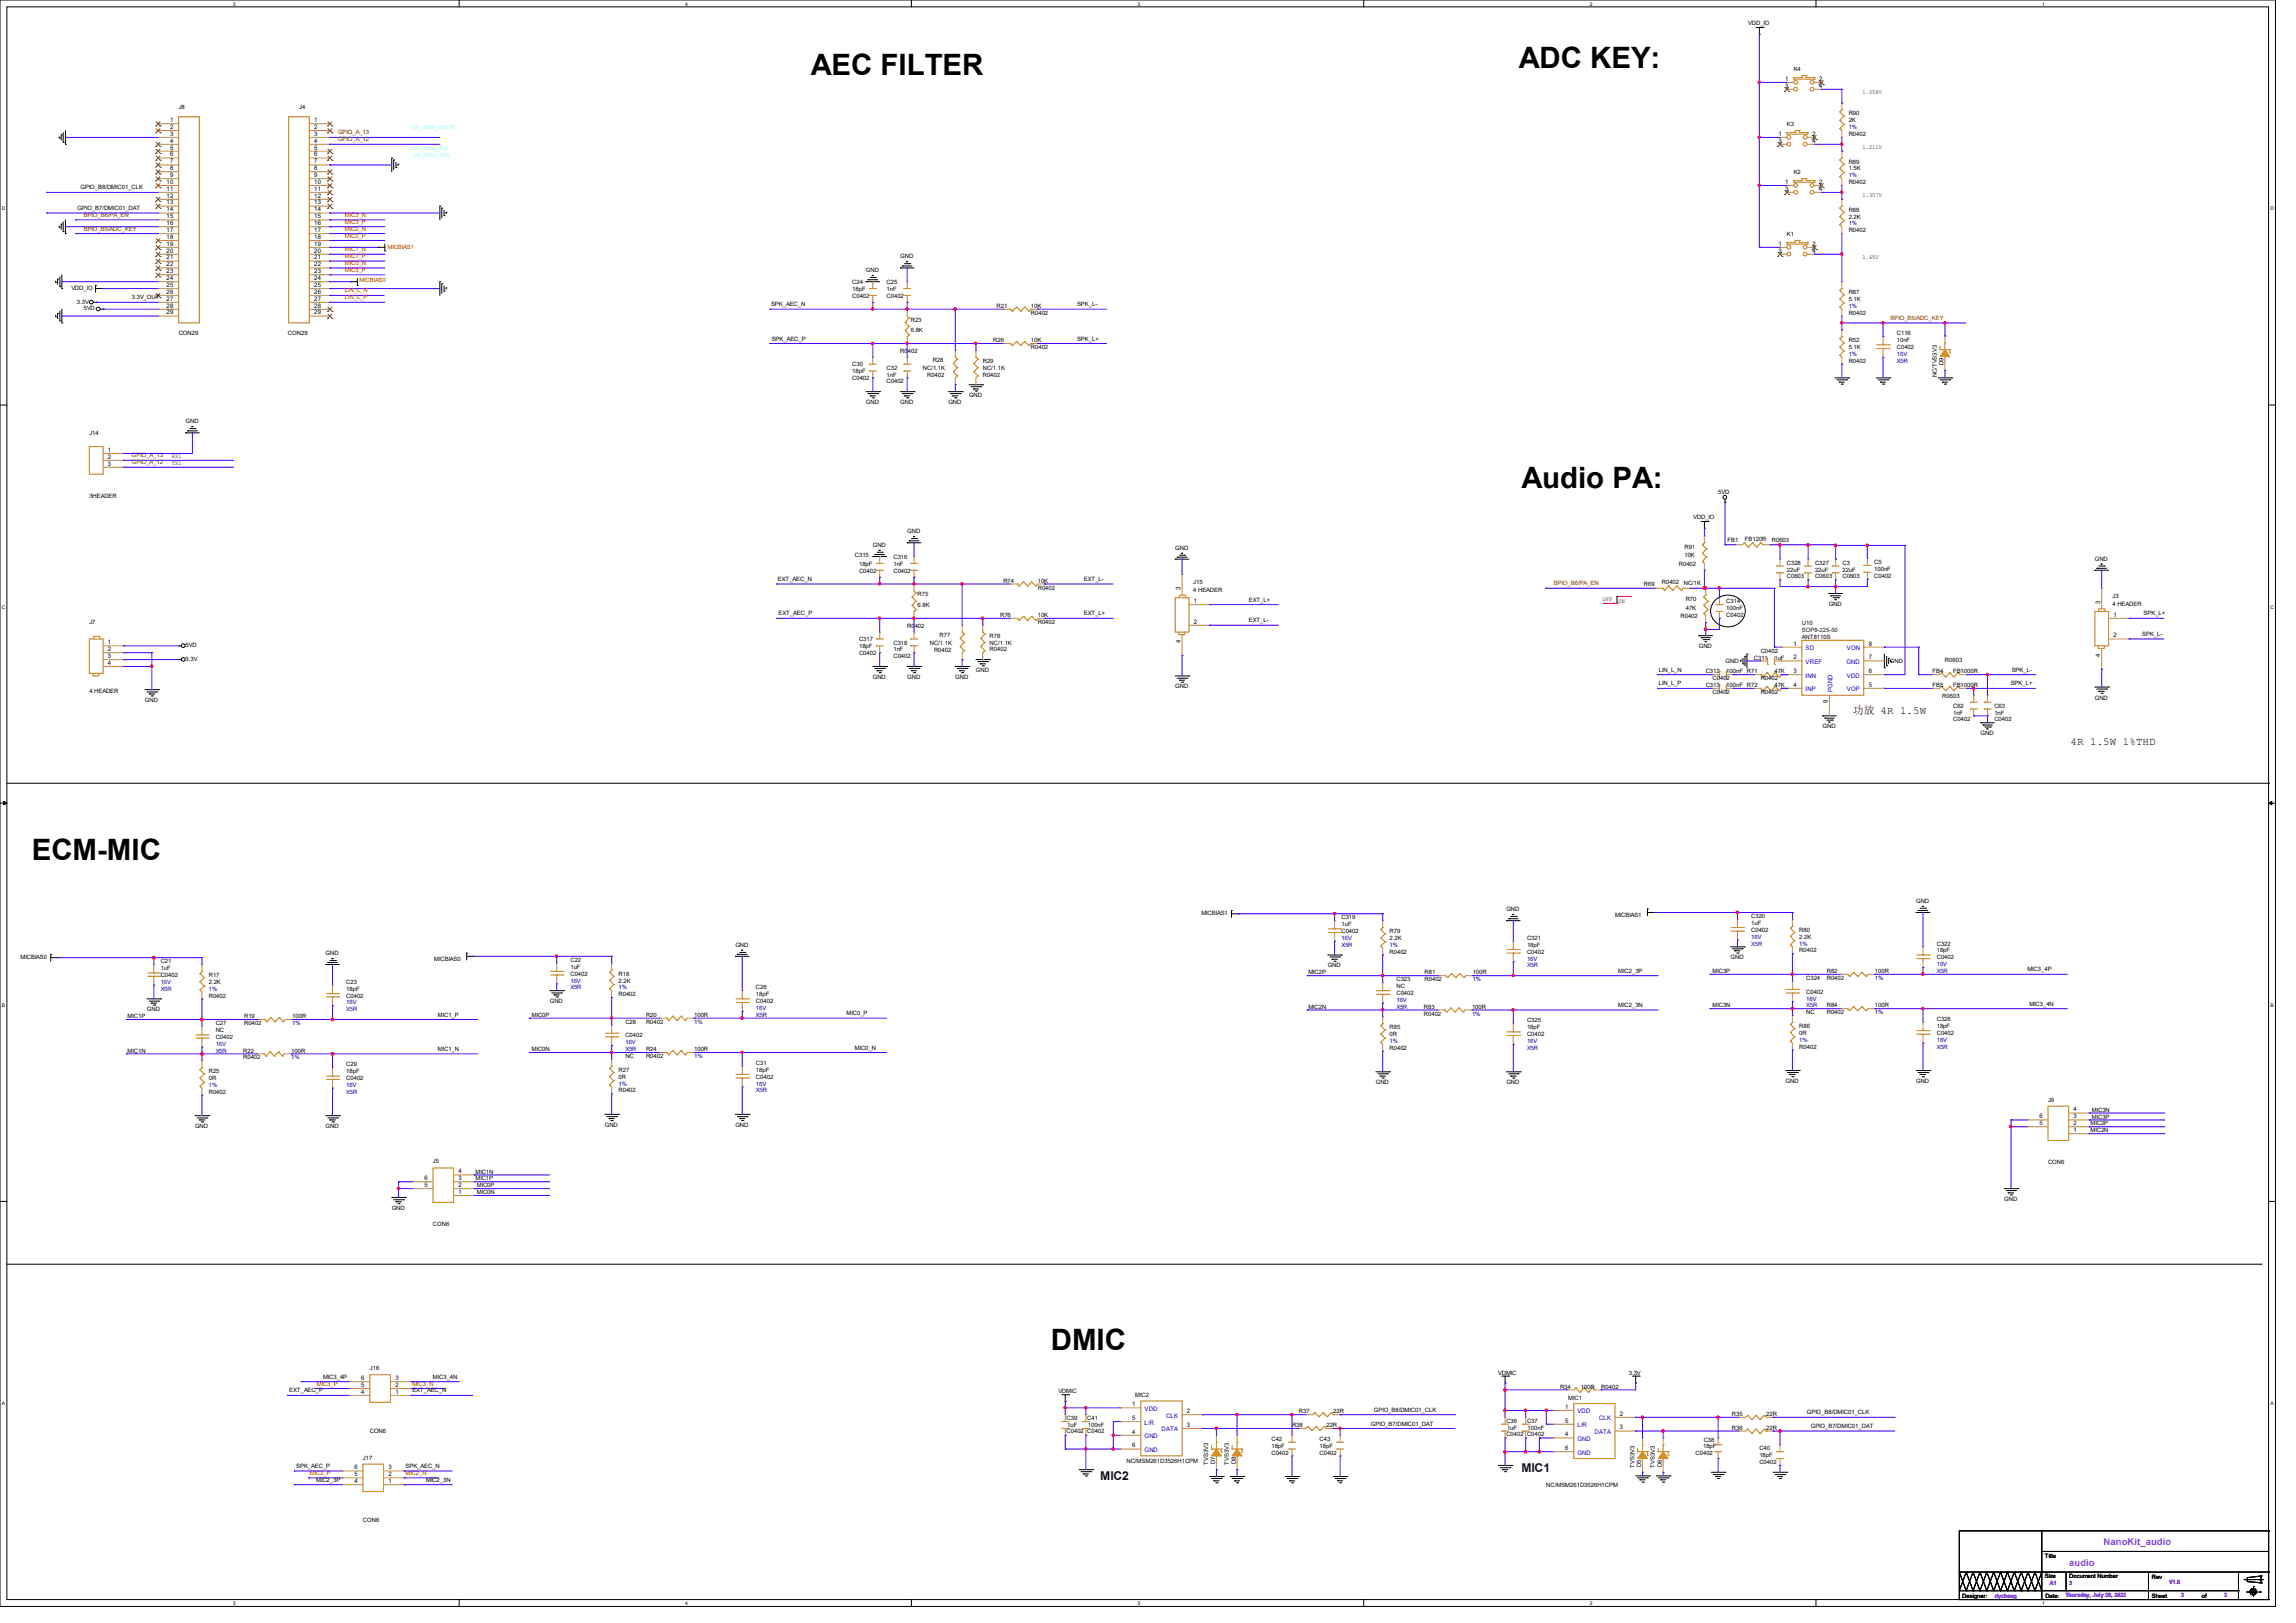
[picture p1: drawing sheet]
<svg xmlns="http://www.w3.org/2000/svg" width="297mm" height="210mm" viewBox="0 0 297 210" stroke-linecap="round" stroke-linejoin="round" font-family="sans-serif">
<defs><g id="words">
<g font-size="3.8">
<text x="104.9" y="9.7">AEC FILTER</text>
<text x="196.5" y="8.8">ADC KEY:</text>
<text x="196.8" y="63.2">Audio PA:</text>
<text x="4.1" y="111.3">ECM-MIC</text>
<text x="135.9" y="174.7">DMIC</text>
</g>
<g font-size="1.6" fill="#000040">
<text x="142.3" y="191.5">MIC2</text>
<text x="196.8" y="190.4">MIC1</text>
</g>
<text font-size="1.4" fill="#400000" x="239.7" y="92.4">功放 4R 1.5W</text>
<text font-size="1.4" x="267.8" y="96.4">4R 1.5W 1%THD</text>
<g font-size="1.2" fill="#f0f">
<text x="267.7" y="202.6">audio</text>
<text x="272.1" y="200">NanoKit_audio</text>
</g>
<g font-size=".8">
<text x="226.1" y="3.2">VDD_IO</text>
<text x="230.9" y="10.5">1</text>
<text x="230.9" y="11.3">3</text>
<text x="232" y="9.2">K4</text>
<text x="235.3" y="10.5">2</text>
<text x="235.3" y="11.3">4</text>
<text x="22" y="15.8">1</text>
<text x="22" y="16.7">2</text>
<text x="22" y="17.6">3</text>
<text x="23.1" y="14.1">J8</text>
<text x="38.7" y="14.1">J4</text>
<text x="40.6" y="15.8">1</text>
<text x="40.6" y="16.7">2</text>
<text x="40.6" y="17.6">3</text>
<text x="230" y="17.6">1</text>
<text x="231.1" y="16.3">K3</text>
<text x="234.4" y="17.6">2</text>
<text x="239.1" y="14.9">R90</text>
<text x="239.1" y="15.8">2K</text>
<text x="239.1" y="17.6">R0402</text>
<text x="240.9" y="12.2">1.058V</text>
<text x="21.5" y="23.8">10</text>
<text x="22" y="18.5">4</text>
<text x="22" y="19.3">5</text>
<text x="22" y="20.2">6</text>
<text x="22" y="21.1">7</text>
<text x="22" y="22">8</text>
<text x="22" y="22.9">9</text>
<text x="40.6" y="18.5">4</text>
<text x="40.6" y="19.3">5</text>
<text x="40.6" y="20.2">6</text>
<text x="40.6" y="21.1">7</text>
<text x="40.6" y="22">8</text>
<text x="40.6" y="22.9">9</text>
<text x="40.6" y="23.8">10</text>
<text x="230" y="18.5">3</text>
<text x="230.9" y="23.8">1</text>
<text x="232" y="22.5">K2</text>
<text x="234.4" y="18.5">4</text>
<text x="235.3" y="23.8">2</text>
<text x="239.1" y="21.2">R89</text>
<text x="239.1" y="22.1">1.5K</text>
<text x="239.1" y="23.8">R0402</text>
<text x="240.9" y="19.3">1.211V</text>
<text x="10" y="27.2">GPIO_B7/DMIC01_DAT</text>
<text x="10.4" y="24.5">GPIO_B8/DMIC01_CLK</text>
<text x="21.5" y="24.7">11</text>
<text x="21.5" y="25.6">12</text>
<text x="21.5" y="26.5">13</text>
<text x="21.5" y="27.3">14</text>
<text x="21.5" y="28.2">15</text>
<text x="21.5" y="29.1">16</text>
<text x="40.6" y="24.7">11</text>
<text x="40.6" y="25.6">12</text>
<text x="40.6" y="26.5">13</text>
<text x="40.6" y="27.3">14</text>
<text x="40.6" y="28.2">15</text>
<text x="40.6" y="29.1">16</text>
<text x="230.9" y="24.7">3</text>
<text x="235.3" y="24.7">4</text>
<text x="239.1" y="27.4">R88</text>
<text x="239.1" y="28.3">2.2K</text>
<text x="240.9" y="25.5">1.357V</text>
<text x="21.5" y="30">17</text>
<text x="21.5" y="30.9">18</text>
<text x="21.5" y="31.8">19</text>
<text x="21.5" y="32.7">20</text>
<text x="21.5" y="33.6">21</text>
<text x="21.5" y="34.5">22</text>
<text x="21.5" y="35.3">23</text>
<text x="40.6" y="30">17</text>
<text x="40.6" y="30.9">18</text>
<text x="40.6" y="31.8">19</text>
<text x="40.6" y="32.7">20</text>
<text x="40.6" y="33.6">21</text>
<text x="40.6" y="34.5">22</text>
<text x="40.6" y="35.3">23</text>
<text x="112" y="35.2">GND</text>
<text x="116.5" y="33.4">GND</text>
<text x="230" y="31.8">1</text>
<text x="230" y="32.7">3</text>
<text x="231.1" y="30.5">K1</text>
<text x="234.4" y="31.8">2</text>
<text x="234.4" y="32.7">4</text>
<text x="239.1" y="30.1">R0402</text>
<text x="240.9" y="33.5">1.65V</text>
<text x="9.2" y="37.5">VDD_IO</text>
<text x="9.9" y="39.3">3.3V</text>
<text x="10.8" y="40.2">5VD</text>
<text x="17.1" y="38.7">3.3V_OUT</text>
<text x="21.5" y="36.2">24</text>
<text x="21.5" y="37.1">25</text>
<text x="21.5" y="38">26</text>
<text x="21.5" y="38.9">27</text>
<text x="21.5" y="39.8">28</text>
<text x="21.5" y="40.7">29</text>
<text x="40.6" y="36.2">24</text>
<text x="40.6" y="37.1">25</text>
<text x="40.6" y="38">26</text>
<text x="40.6" y="38.9">27</text>
<text x="40.6" y="39.8">28</text>
<text x="40.6" y="40.7">29</text>
<text x="99.7" y="39.6">SPK_AEC_N</text>
<text x="110.2" y="36.7">C24</text>
<text x="110.2" y="37.6">18pF</text>
<text x="110.2" y="38.5">C0402</text>
<text x="114.7" y="36.7">C25</text>
<text x="114.7" y="37.6">1nF</text>
<text x="114.7" y="38.5">C0402</text>
<text x="117.8" y="41.6">R23</text>
<text x="128.9" y="39.8">R21</text>
<text x="133.3" y="39.8">10K</text>
<text x="133.3" y="40.7">R0402</text>
<text x="139.3" y="39.6">SPK_L-</text>
<text x="239.1" y="38.1">R87</text>
<text x="239.1" y="38.9">5.1K</text>
<text x="239.1" y="40.7">R0402</text>
<text x="23.1" y="43.4">CON29</text>
<text x="37.3" y="43.4">CON29</text>
<text x="99.8" y="44.1">SPK_AEC_P</text>
<text x="110.2" y="47.4">C30</text>
<text x="114.7" y="47.8">C32</text>
<text x="116.5" y="45.6">R0402</text>
<text x="117.8" y="43">6.8K</text>
<text x="119.4" y="47.8">NC/1.1K</text>
<text x="120.6" y="46.9">R28</text>
<text x="127.1" y="46.9">R29</text>
<text x="127.1" y="47.8">NC/1.1K</text>
<text x="128.5" y="44.3">R26</text>
<text x="133.3" y="44.3">10K</text>
<text x="133.3" y="45.2">R0402</text>
<text x="139.3" y="44.1">SPK_L+</text>
<text x="239.1" y="44.3">R52</text>
<text x="239.1" y="45.2">5.1K</text>
<text x="239.1" y="46.9">R0402</text>
<text x="245.4" y="43.4">C116</text>
<text x="245.4" y="44.3">10nF</text>
<text x="245.4" y="45.2">C0402</text>
<text x="251.4" y="47.2" transform="rotate(-90 251.4 47.2)">D9</text>
<text x="110.2" y="48.3">18pF</text>
<text x="110.2" y="49.2">C0402</text>
<text x="112" y="52.3">GND</text>
<text x="114.7" y="48.7">1nF</text>
<text x="114.7" y="49.6">C0402</text>
<text x="116.5" y="52.3">GND</text>
<text x="119.9" y="48.8">R0402</text>
<text x="122.7" y="52.3">GND</text>
<text x="125.3" y="51.4">GND</text>
<text x="127.1" y="48.7">R0402</text>
<text x="250.5" y="48.8" transform="rotate(-90 250.5 48.8)">NC/TVS3V3</text>
<text x="11.6" y="56.3">J14</text>
<text x="14" y="58.5">1</text>
<text x="14" y="59.4">2</text>
<text x="22.2" y="59.3">RX1</text>
<text x="24" y="54.8">GND</text>
<text x="11.6" y="64.4">3HEADER</text>
<text x="14" y="60.2">3</text>
<text x="22.2" y="60.2">TX1</text>
<text x="222.2" y="63.9">5VD</text>
<text x="112.9" y="70.8">GND</text>
<text x="117.3" y="69">GND</text>
<text x="152" y="71.1">GND</text>
<text x="217.9" y="71">R91</text>
<text x="219" y="67.1">VDD_IO</text>
<text x="223.5" y="70.1">FB1</text>
<text x="225.7" y="70.1">FB120R</text>
<text x="229.2" y="70.1">R0603</text>
<text x="100.6" y="75.2">EXT_AEC_N</text>
<text x="110.6" y="72">C315</text>
<text x="111.1" y="73.2">18pF</text>
<text x="111.1" y="74.1">C0402</text>
<text x="115.6" y="72.3">C316</text>
<text x="115.6" y="73.2">1nF</text>
<text x="115.6" y="74.1">C0402</text>
<text x="118.7" y="77.2">R75</text>
<text x="129.8" y="75.4">R74</text>
<text x="134.2" y="75.4">10K</text>
<text x="134.2" y="76.3">R0402</text>
<text x="140.2" y="75.2">EXT_L-</text>
<text x="152.7" y="76.4" transform="rotate(-90 152.7 76.4)">3</text>
<text x="154.3" y="75.6">J15</text>
<text x="154.3" y="76.6">4 HEADER</text>
<text x="161.5" y="77.9">EXT_L+</text>
<text x="207.3" y="77.7">OFF</text>
<text x="212.6" y="75.9">R69</text>
<text x="215" y="75.6">R0402</text>
<text x="217.2" y="73.2">R0402</text>
<text x="217.8" y="75.7">NC/1K</text>
<text x="217.9" y="72.1">10K</text>
<text x="218.1" y="77.8">R70</text>
<text x="231.1" y="73.1">C328</text>
<text x="231.1" y="74">22uF</text>
<text x="231.1" y="74.8">C0603</text>
<text x="234.8" y="73.1">C327</text>
<text x="234.8" y="74">22uF</text>
<text x="234.8" y="74.8">C0603</text>
<text x="238.3" y="73.1">C3</text>
<text x="238.3" y="74">22uF</text>
<text x="238.3" y="74.8">C0603</text>
<text x="242.4" y="73">C5</text>
<text x="242.4" y="73.9">100nF</text>
<text x="242.4" y="74.8">C0402</text>
<text x="271" y="72.6">GND</text>
<text x="273.3" y="77.3">J3</text>
<text x="11.6" y="80.7">J7</text>
<text x="14" y="83.4">1</text>
<text x="24" y="83.7">5VD</text>
<text x="100.7" y="79.6">EXT_AEC_P</text>
<text x="111.1" y="83">C317</text>
<text x="111.1" y="83.9">18pF</text>
<text x="115.6" y="83.4">C318</text>
<text x="117.3" y="81.2">R0402</text>
<text x="118.7" y="78.5">6.8K</text>
<text x="120.3" y="83.4">NC/1.1K</text>
<text x="121.5" y="82.4">R77</text>
<text x="128" y="82.5">R78</text>
<text x="128" y="83.4">NC/1.1K</text>
<text x="129.4" y="79.8">R76</text>
<text x="134.2" y="79.8">10K</text>
<text x="134.2" y="80.7">R0402</text>
<text x="140.2" y="79.6">EXT_L+</text>
<text x="152.7" y="83.2" transform="rotate(-90 152.7 83.2)">4</text>
<text x="154.4" y="78">1</text>
<text x="154.4" y="80.7">2</text>
<text x="161.5" y="80.5">EXT_L-</text>
<text x="209.4" y="78.1">ON</text>
<text x="217.4" y="79.9">R0402</text>
<text x="218.1" y="78.9">47K</text>
<text x="219.8" y="83.9">GND</text>
<text x="223.3" y="78.1">C314</text>
<text x="223.3" y="79">100nF</text>
<text x="223.3" y="79.8">C0402</text>
<text x="232" y="83.5">1</text>
<text x="233.1" y="80.9">U10</text>
<text x="233.1" y="82.7">ANT8110S</text>
<text x="236.6" y="78.4">GND</text>
<text x="241.7" y="83.5">8</text>
<text x="271.7" y="78.1" transform="rotate(-90 271.7 78.1)">3</text>
<text x="273.3" y="78.4">4 HEADER</text>
<text x="273.4" y="79.8">1</text>
<text x="273.4" y="82.5">2</text>
<text x="277.1" y="82.3">SPK_L-</text>
<text x="277.3" y="79.6">SPK_L+</text>
<text x="11.6" y="89.6">4 HEADER</text>
<text x="14" y="84.2">2</text>
<text x="14" y="85.1">3</text>
<text x="14" y="86">4</text>
<text x="24" y="85.5">3.3V</text>
<text x="111.1" y="84.8">C0402</text>
<text x="112.9" y="87.8">GND</text>
<text x="115.6" y="84.3">1nF</text>
<text x="115.6" y="85.2">C0402</text>
<text x="117.3" y="87.8">GND</text>
<text x="120.8" y="84.4">R0402</text>
<text x="123.6" y="87.8">GND</text>
<text x="126.2" y="87">GND</text>
<text x="128" y="84.3">R0402</text>
<text x="152" y="89.1">GND</text>
<text x="214.6" y="86.9">LIN_L_N</text>
<text x="214.6" y="88.7">LIN_L_P</text>
<text x="220.6" y="87.1">C312</text>
<text x="220.6" y="88.9">C313</text>
<text x="221.5" y="88">C0402</text>
<text x="221.5" y="89.8">C0402</text>
<text x="223.2" y="85.7">GND</text>
<text x="223.3" y="87.1">100nF R71</text>
<text x="223.3" y="88.9">100nF R72</text>
<text x="226.9" y="85.3">C311</text>
<text x="227.8" y="84.5">C0402</text>
<text x="227.8" y="88">R0402</text>
<text x="227.8" y="89.8">R0402</text>
<text x="229.5" y="85.3">1uF</text>
<text x="229.5" y="87.1">47K</text>
<text x="229.5" y="88.9">47K</text>
<text x="232" y="85.3">2</text>
<text x="232" y="87.1">3</text>
<text x="232" y="88.9">4</text>
<text x="241.7" y="85.3">7</text>
<text x="241.7" y="88.9">5</text>
<text x="241.7" y="87.1">6</text>
<text x="244.5" y="85.7">GND</text>
<text x="250" y="87.1">FB4</text>
<text x="250" y="88.9">FB5</text>
<text x="251.6" y="85.6">R0603</text>
<text x="252.6" y="87.1">FB1000R</text>
<text x="252.6" y="88.9">FB1000R</text>
<text x="260.1" y="88.7">SPK_L+</text>
<text x="260.2" y="86.9">SPK_L-</text>
<text x="271.7" y="85" transform="rotate(-90 271.7 85)">4</text>
<text x="18.8" y="90.8">GND</text>
<text x="235.8" y="94.2">GND</text>
<text x="236.4" y="91" transform="rotate(-90 236.4 91)">9</text>
<text x="251.2" y="90.3">R0603</text>
<text x="252.6" y="91.6">C62</text>
<text x="252.6" y="92.5">1nF</text>
<text x="252.6" y="93.3">C0402</text>
<text x="256.2" y="95.1">GND</text>
<text x="258" y="91.6">C63</text>
<text x="258" y="92.5">1nF</text>
<text x="258" y="93.3">C0402</text>
<text x="271" y="90.5">GND</text>
<text x="155.4" y="118.4">MICBIAS1</text>
<text x="173.5" y="119">C319</text>
<text x="173.5" y="119.8">1uF</text>
<text x="194.9" y="117.9">GND</text>
<text x="208.9" y="118.6">MICBIAS1</text>
<text x="226.5" y="118.8">C320</text>
<text x="226.5" y="119.7">1uF</text>
<text x="247.9" y="116.8">GND</text>
<text x="2.7" y="124.1">MICBIAS0</text>
<text x="20.8" y="124.6">C21</text>
<text x="20.8" y="125.5">1uF</text>
<text x="42.1" y="123.6">GND</text>
<text x="56.2" y="124.3">MICBIAS0</text>
<text x="73.8" y="124.5">C22</text>
<text x="73.8" y="125.3">1uF</text>
<text x="95.1" y="122.5">GND</text>
<text x="171.7" y="125.2">GND</text>
<text x="173.5" y="120.7">C0402</text>
<text x="179.7" y="120.7">R79</text>
<text x="179.7" y="121.6">2.2K</text>
<text x="179.7" y="123.4">R0402</text>
<text x="197.5" y="121.6">C321</text>
<text x="197.5" y="122.5">18pF</text>
<text x="197.5" y="123.4">C0402</text>
<text x="209.3" y="125.9">MIC2_3P</text>
<text x="221.5" y="125.9">MIC3P</text>
<text x="223.9" y="124.1">GND</text>
<text x="226.5" y="120.6">C0402</text>
<text x="232.7" y="120.6">R80</text>
<text x="232.7" y="121.5">2.2K</text>
<text x="232.7" y="123.2">R0402</text>
<text x="236.3" y="125.9">R82</text>
<text x="242.5" y="125.9">100R</text>
<text x="250.5" y="122.3">C322</text>
<text x="250.5" y="123.2">18pF</text>
<text x="250.5" y="124.1">C0402</text>
<text x="262.3" y="125.7">MIC3_4P</text>
<text x="16.5" y="131.7">MIC1P</text>
<text x="19" y="130.9">GND</text>
<text x="20.8" y="126.4">C0402</text>
<text x="27" y="126.4">R17</text>
<text x="27" y="127.3">2.2K</text>
<text x="27" y="129.1">R0402</text>
<text x="31.6" y="131.7">R19</text>
<text x="37.8" y="131.7">100R</text>
<text x="44.8" y="127.3">C23</text>
<text x="44.8" y="128.2">18pF</text>
<text x="44.8" y="129.1">C0402</text>
<text x="56.6" y="131.5">MIC1_P</text>
<text x="68.8" y="131.6">MIC0P</text>
<text x="71.1" y="129.8">GND</text>
<text x="73.8" y="126.2">C0402</text>
<text x="80" y="126.2">R18</text>
<text x="80" y="127.1">2.2K</text>
<text x="80" y="128.9">R0402</text>
<text x="83.6" y="131.6">R20</text>
<text x="89.8" y="131.6">100R</text>
<text x="97.8" y="128">C26</text>
<text x="97.8" y="128.9">18pF</text>
<text x="97.8" y="129.8">C0402</text>
<text x="109.5" y="131.4">MIC0_P</text>
<text x="169.2" y="126.1">MIC2P</text>
<text x="169.2" y="130.5">MIC2N</text>
<text x="180.6" y="127">C323</text>
<text x="180.6" y="127.8">NC</text>
<text x="180.6" y="128.7">C0402</text>
<text x="184.2" y="130.5">R83</text>
<text x="184.2" y="131.4">R0402</text>
<text x="184.3" y="126.1">R81</text>
<text x="184.3" y="127">R0402</text>
<text x="190.4" y="130.5">100R</text>
<text x="190.5" y="126.1">100R</text>
<text x="209.3" y="130.3">MIC2_3N</text>
<text x="221.5" y="130.3">MIC3N</text>
<text x="233.6" y="126.8">C324</text>
<text x="233.6" y="131.2">NC</text>
<text x="233.6" y="128.6">C0402</text>
<text x="236.3" y="130.3">R84</text>
<text x="236.3" y="131.2">R0402</text>
<text x="236.3" y="126.8">R0402</text>
<text x="242.5" y="130.3">100R</text>
<text x="262.5" y="130.1">MIC3_4N</text>
<text x="16.5" y="136.2">MIC1N</text>
<text x="27.9" y="132.6">C27</text>
<text x="27.9" y="133.5">NC</text>
<text x="27.9" y="134.4">C0402</text>
<text x="31.5" y="136.2">R22</text>
<text x="31.5" y="137.1">R0402</text>
<text x="31.6" y="132.6">R0402</text>
<text x="37.7" y="136.2">100R</text>
<text x="44.8" y="138">C29</text>
<text x="56.6" y="136">MIC1_N</text>
<text x="68.8" y="136">MIC0N</text>
<text x="80.9" y="132.5">C28</text>
<text x="80.9" y="136.9">NC</text>
<text x="80.9" y="134.2">C0402</text>
<text x="83.6" y="136">R24</text>
<text x="83.6" y="136.9">R0402</text>
<text x="83.6" y="132.5">R0402</text>
<text x="89.8" y="136">100R</text>
<text x="97.8" y="137.8">C31</text>
<text x="110.6" y="135.8">MIC0_N</text>
<text x="179.7" y="133.2">R85</text>
<text x="179.7" y="134.1">0R</text>
<text x="179.7" y="135.8">R0402</text>
<text x="197.5" y="132.3">C325</text>
<text x="197.5" y="133.2">18pF</text>
<text x="197.5" y="134.1">C0402</text>
<text x="232.7" y="133">R86</text>
<text x="232.7" y="133.9">0R</text>
<text x="232.7" y="135.7">R0402</text>
<text x="250.5" y="132.1">C326</text>
<text x="250.5" y="133">18pF</text>
<text x="250.5" y="133.9">C0402</text>
<text x="27" y="138.9">R25</text>
<text x="27" y="139.7">0R</text>
<text x="27" y="141.5">R0402</text>
<text x="44.8" y="138.9">18pF</text>
<text x="44.8" y="139.7">C0402</text>
<text x="80" y="138.7">R27</text>
<text x="80" y="139.6">0R</text>
<text x="80" y="141.4">R0402</text>
<text x="97.8" y="138.7">18pF</text>
<text x="97.8" y="139.6">C0402</text>
<text x="178" y="140.3">GND</text>
<text x="194.9" y="140.3">GND</text>
<text x="231" y="140.1">GND</text>
<text x="247.9" y="140.1">GND</text>
<text x="264.9" y="142.5">J9</text>
<text x="268.2" y="143.8">4</text>
<text x="270.6" y="143.8">MIC3N</text>
<text x="25.2" y="146">GND</text>
<text x="42.1" y="146">GND</text>
<text x="78.2" y="145.8">GND</text>
<text x="95.1" y="145.8">GND</text>
<text x="263.8" y="145.6">5</text>
<text x="263.8" y="144.7">6</text>
<text x="268.2" y="146.5">1</text>
<text x="268.2" y="145.6">2</text>
<text x="268.2" y="144.7">3</text>
<text x="270.4" y="146.5">MIC2N</text>
<text x="270.4" y="145.6">MIC2P</text>
<text x="270.6" y="144.7">MIC3P</text>
<text x="54.9" y="153.6">5</text>
<text x="54.9" y="152.7">6</text>
<text x="56" y="150.5">J5</text>
<text x="59.3" y="154.5">1</text>
<text x="59.3" y="153.6">2</text>
<text x="59.3" y="152.7">3</text>
<text x="59.3" y="151.8">4</text>
<text x="61.5" y="151.8">MIC1N</text>
<text x="61.5" y="152.7">MIC1P</text>
<text x="61.7" y="153.6">MIC0P</text>
<text x="61.7" y="154.5">MIC0N</text>
<text x="259.2" y="155.4">GND</text>
<text x="264.9" y="150.6">CON6</text>
<text x="50.7" y="156.5">GND</text>
<text x="56" y="158.6">CON6</text>
<text x="41.8" y="178.4">MIC3_4P</text>
<text x="46.7" y="179.5">5</text>
<text x="46.7" y="178.6">6</text>
<text x="47.8" y="177.3">J16</text>
<text x="51.1" y="179.5">2</text>
<text x="51.1" y="178.6">3</text>
<text x="56" y="178.4">MIC3_4N</text>
<text x="193.8" y="177.9">VDMIC</text>
<text x="201.8" y="179.7">R34</text>
<text x="204.5" y="179.7">100R</text>
<text x="207.1" y="179.7">R0402</text>
<text x="210.7" y="177.9">3.3V</text>
<text x="37.4" y="180.2">EXT_AEC_P</text>
<text x="46.7" y="180.3">4</text>
<text x="47.8" y="185.4">CON6</text>
<text x="51.1" y="180.3">1</text>
<text x="53.3" y="180.2">EXT_AEC_N</text>
<text x="136.9" y="180.3">VDMIC</text>
<text x="138" y="183.8">C39</text>
<text x="138" y="185.5">C0402 C0402</text>
<text x="138" y="184.7">1uF</text>
<text x="140.6" y="183.8">C41</text>
<text x="140.7" y="184.7">100nF</text>
<text x="146.5" y="183.7">5</text>
<text x="146.5" y="185.5">4</text>
<text x="146.5" y="181.9">1</text>
<text x="146.9" y="180.8">MIC2</text>
<text x="153.5" y="184.6">3</text>
<text x="153.5" y="182.8">2</text>
<text x="167.1" y="184.7">R38</text>
<text x="168" y="182.9">R37</text>
<text x="171.6" y="184.7">22R</text>
<text x="172.5" y="182.9">22R</text>
<text x="177.3" y="184.4">GPIO_B7/DMIC01_DAT</text>
<text x="177.7" y="182.7">GPIO_B8/DMIC01_CLK</text>
<text x="194.9" y="184.1">C36</text>
<text x="194.9" y="185.8">C0402 C0402</text>
<text x="194.9" y="185">1uF</text>
<text x="197.5" y="184.1">C37</text>
<text x="197.6" y="185">100nF</text>
<text x="202.5" y="184.1">5</text>
<text x="202.5" y="185.8">4</text>
<text x="202.5" y="182.3">1</text>
<text x="202.9" y="181.1">MIC1</text>
<text x="209.5" y="185">3</text>
<text x="209.5" y="183.2">2</text>
<text x="224" y="185">R36</text>
<text x="224" y="183.2">R35</text>
<text x="228.5" y="185">22R</text>
<text x="228.5" y="183.2">22R</text>
<text x="233.7" y="183">GPIO_B8/DMIC01_CLK</text>
<text x="234.2" y="184.8">GPIO_B7/DMIC01_DAT</text>
<text x="38.3" y="189.9">SPK_AEC_P</text>
<text x="40.9" y="191.7">MIC2_3P</text>
<text x="45.8" y="191.9">4</text>
<text x="45.8" y="191">5</text>
<text x="45.8" y="190.1">6</text>
<text x="46.9" y="188.8">J17</text>
<text x="50.2" y="191.9">1</text>
<text x="50.2" y="191">2</text>
<text x="50.2" y="190.1">3</text>
<text x="52.5" y="189.9">SPK_AEC_N</text>
<text x="55.1" y="191.7">MIC2_3N</text>
<text x="145.7" y="189.4">NC/MSM261D3526H1CPM</text>
<text x="146.5" y="187.3">6</text>
<text x="156.3" y="189.5" transform="rotate(-90 156.3 189.5)">TVS3V3</text>
<text x="157.2" y="189.4" transform="rotate(-90 157.2 189.4)">D7</text>
<text x="159" y="189.5" transform="rotate(-90 159 189.5)">TVS3V3</text>
<text x="159.9" y="189.4" transform="rotate(-90 159.9 189.4)">D8</text>
<text x="164.5" y="186.4">C42</text>
<text x="164.5" y="187.3">18pF</text>
<text x="164.5" y="188.2">C0402</text>
<text x="170.7" y="186.4">C43</text>
<text x="170.7" y="187.3">18pF</text>
<text x="170.7" y="188.2">C0402</text>
<text x="202.5" y="187.6">6</text>
<text x="211.4" y="189.9" transform="rotate(-90 211.4 189.9)">TVS3V3</text>
<text x="212.3" y="189.8" transform="rotate(-90 212.3 189.8)">D5</text>
<text x="214.1" y="189.9" transform="rotate(-90 214.1 189.9)">TVS3V3</text>
<text x="215" y="189.8" transform="rotate(-90 215 189.8)">D6</text>
<text x="219.3" y="188.2">C0402</text>
<text x="220.3" y="187.3">18pF</text>
<text x="220.4" y="186.5">C38</text>
<text x="227.6" y="187.7">C40</text>
<text x="227.6" y="188.6">18pF</text>
<text x="227.6" y="189.4">C0402</text>
<text x="46.9" y="196.9">CON6</text>
<text x="200" y="192.4">NC/MSM261D3526H1CPM</text>
<text x="264.5" y="201.5">Title</text>
<text x="253.8" y="206.7">Designer:</text>
<text x="264.5" y="204.1">Size</text>
<text x="264.6" y="206.8">Date:</text>
<text x="267.7" y="204.1">Document Number</text>
<text x="278.3" y="204.3">Rev</text>
<text x="278.3" y="206.7">Sheet</text>
<text x="284.8" y="206.7">of</text>
</g>
<g font-size=".8" fill="#800000">
<text x="43.7" y="17.4">GPIO_A_13</text>
<text x="43.7" y="18.3">GPIO_A_12</text>
<text x="10.8" y="28.1">BPIO_B6/PA_EN</text>
<text x="10.8" y="29.8">BPIO_B5/ADC_KEY</text>
<text x="244.6" y="41.4">BPIO_B5/ADC_KEY</text>
<text x="17.1" y="59.2">GPIO_A_13</text>
<text x="17.1" y="60.1">GPIO_A_12</text>
<text x="201" y="75.7">BPIO_B6/PA_EN</text>
</g>
<g font-size=".8" fill="#0ff">
<text x="53.3" y="16.6">CP_JTAG_nTRST</text>
<text x="53.4" y="19.4">CP_JTAG_TDI</text>
<text x="53.5" y="20.3">CP_JTAG_TCK</text>
</g>
<g font-size=".8" fill="#000080">
<text x="239.1" y="16.7">1%</text>
<text x="239.1" y="22.9">1%</text>
<text x="239.1" y="29.2">1%</text>
<text x="239.1" y="39.8">1%</text>
<text x="239.1" y="46.1">1%</text>
<text x="245.4" y="46.1">16V</text>
<text x="245.4" y="46.9">X5R</text>
<text x="173.5" y="121.6">16V</text>
<text x="173.5" y="122.5">X5R</text>
<text x="179.7" y="122.5">1%</text>
<text x="197.5" y="124.3">16V</text>
<text x="197.5" y="125.2">X5R</text>
<text x="226.5" y="121.5">16V</text>
<text x="226.5" y="122.3">X5R</text>
<text x="232.7" y="122.3">1%</text>
<text x="250.5" y="125">16V</text>
<text x="250.5" y="125.9">X5R</text>
<text x="20.8" y="127.3">16V</text>
<text x="20.8" y="128.2">X5R</text>
<text x="27" y="128.2">1%</text>
<text x="44.8" y="130">16V</text>
<text x="44.8" y="130.9">X5R</text>
<text x="73.8" y="127.1">16V</text>
<text x="73.8" y="128">X5R</text>
<text x="80" y="128">1%</text>
<text x="97.8" y="130.7">16V</text>
<text x="97.8" y="131.6">X5R</text>
<text x="180.6" y="129.6">16V</text>
<text x="180.6" y="130.5">X5R</text>
<text x="190.4" y="131.4">1%</text>
<text x="190.5" y="127">1%</text>
<text x="233.6" y="129.5">16V</text>
<text x="233.6" y="130.3">X5R</text>
<text x="242.5" y="131.2">1%</text>
<text x="242.5" y="126.8">1%</text>
<text x="27.9" y="135.3">16V</text>
<text x="27.9" y="136.2">X5R</text>
<text x="37.7" y="137.1">1%</text>
<text x="37.8" y="132.6">1%</text>
<text x="80.9" y="135.1">16V</text>
<text x="80.9" y="136">X5R</text>
<text x="89.8" y="136.9">1%</text>
<text x="89.8" y="132.5">1%</text>
<text x="179.7" y="135">1%</text>
<text x="197.5" y="135">16V</text>
<text x="197.5" y="135.8">X5R</text>
<text x="232.7" y="134.8">1%</text>
<text x="250.5" y="134.8">16V</text>
<text x="250.5" y="135.7">X5R</text>
<text x="27" y="140.6">1%</text>
<text x="44.8" y="140.6">16V</text>
<text x="44.8" y="141.5">X5R</text>
<text x="80" y="140.5">1%</text>
<text x="97.8" y="140.5">16V</text>
<text x="97.8" y="141.4">X5R</text>
</g>
<g font-size=".8" fill="#f00">
<text x="44.6" y="29.8">MIC2_N</text>
<text x="44.6" y="28.1">MIC3_N</text>
<text x="44.6" y="29">MIC3_P</text>
<text x="44.6" y="30.7">MIC2_P</text>
<text x="44.6" y="32.5">MIC1_N</text>
<text x="44.6" y="33.4">MIC1_P</text>
<text x="44.6" y="34.3">MIC0_N</text>
<text x="44.6" y="35.2">MIC0_P</text>
<text x="50.1" y="32.2">MICBIAS1</text>
<text x="44.6" y="37.8">LIN_L_N</text>
<text x="44.6" y="38.7">LIN_L_P</text>
<text x="46.5" y="36.5">MICBIAS0</text>
<text x="41" y="179.3">MIC3_P</text>
<text x="53.3" y="179.3">MIC3_N</text>
<text x="40.1" y="190.8">MIC2_P</text>
<text x="52.5" y="190.8">MIC2_N</text>
</g>
<text font-size=".8" fill="#004000" x="233.1" y="81.8">SOP8-225-50</text>
<g font-size=".8" fill="#00c">
<text x="233.6" y="84.1">SD</text>
<text x="233.6" y="85.9">VREF</text>
<text x="233.6" y="87.7">INN</text>
<text x="233.6" y="89.5">INP</text>
<text x="237" y="89.5" transform="rotate(-90 237 89.5)">PGND</text>
<text x="238.8" y="85.9">GND</text>
<text x="238.9" y="84.1">VON</text>
<text x="238.9" y="89.5">VOP</text>
<text x="238.9" y="87.7">VDD</text>
<text x="148" y="184.3">L/R</text>
<text x="148" y="182.5">VDD</text>
<text x="150.2" y="185.2">DATA</text>
<text x="150.8" y="183.4">CLK</text>
<text x="204" y="184.7">L/R</text>
<text x="204" y="182.9">VDD</text>
<text x="206.2" y="185.5">DATA</text>
<text x="206.8" y="183.8">CLK</text>
<text x="148" y="186.1">GND</text>
<text x="148" y="187.9">GND</text>
<text x="204" y="186.4">GND</text>
<text x="204" y="188.2">GND</text>
</g>
<g font-size=".8" fill="#f0f">
<text x="258.1" y="206.7">dycheng</text>
<text x="265.2" y="205">A1</text>
<text x="267.2" y="206.6">Thursday, July 28, 2022</text>
<text x="267.7" y="205">3</text>
<text x="280.6" y="204.9">V1.0</text>
<text x="282.2" y="206.6">2</text>
<text x="287.7" y="206.6">2</text>
</g>
<g font-size=".6">
<text x="30.1" y=".7">5</text>
<text x="88.6" y=".7">4</text>
<text x="147.2" y=".7">3</text>
<text x="205.7" y=".7">2</text>
<text x="264.2" y=".7">1</text>
<text x=".3" y="27.2">D</text>
<text x="293.7" y="27.2">D</text>
<text x=".3" y="78.7">C</text>
<text x="293.7" y="78.7">C</text>
<text x=".3" y="130.3">B</text>
<text x="293.7" y="130.3">B</text>
<text x=".3" y="181.8">A</text>
<text x="293.7" y="181.8">A</text>
<text x="30.1" y="207.7">5</text>
<text x="88.6" y="207.7">4</text>
<text x="147.2" y="207.7">3</text>
<text x="205.7" y="207.7">2</text>
<text x="264.2" y="207.7">1</text>
</g>
</g></defs>
<g fill="none" stroke="#000" stroke-width=".13">
<path d="M0 0h294.3v207.9h-294.3zM.9 .9h292.6v206.1h-292.6zM7.7 17.9h.1M7.7 17.7v.2M7.9 17.4h.1M7.9 17.4v.7M8.2 18.4h.1M8.2 17.1v1.3M8.5 18.7h.1M8.5 16.9v1.8M59.4 0v.9M117.9 0v.9"/>
<path d="M176.4 0v.9M227.2 3.6h.8M227.6 4.4h.1M227.6 3.6v.8M228 3.6h.1M234.9 0v.9M7.2 36.5h.1M7.2 36.4v.1M7.5 36.1h.1M7.5 36.1v.7M7.7 29.4h.1M7.7 29.3v.1"/>
<path d="M7.7 37.1h.1M7.7 35.8v1.3M7.9 29h.1M7.9 29v.7M8 37.3h.1M8 35.6v1.7M8.2 30h.1M8.2 28.7v1.3M8.5 30.2h.1M8.5 28.4v1.8M12.1 39.1h.3M12.4 36.9h.1"/>
<path d="M12.4 37.3h.9M12.4 36.9v.9M12.4 39.1h.1M13.3 37.3h.1M45.3 36.4h.9M45.3 36.4h.1M46.2 36.9h.1M46.2 36v.9M48.9 32h.9M48.9 32h.1M49.8 32.5h.1M49.8 31.6v.9"/>
<path d="M50.7 20.4h.1M50.7 20.4v1.8M50.9 20.7h.1M50.9 20.7v1.3M51.2 21.7h.1M51.2 21v.7M51.5 21.3h.1M51.5 21.3v.1M56.9 36.4h.1M56.9 26.7h.1M56.9 26.7v1.7M56.9 36.4v1.8"/>
<path d="M57.1 36.7h.1M57.1 26.9h.1M57.1 26.9v1.3M57.1 36.7v1.3M57.4 37.7h.1M57.4 27.9h.1M57.4 27.2v.7M57.4 37v.7M57.7 37.3h.1M57.7 27.5h.1M57.7 27.5v.1M57.7 37.3v.1"/>
<path d="M112 36.4h.1M112 36.4h1.8M112.3 36.2h.1M112.3 36.2h1.2M112.6 35.9h.6M112.8 35.6h.1M112.8 35.6h.2M113.2 35.9h.1M116.5 34.7h.1M116.5 34.7h1.7M116.7 34.4h.1M116.7 34.4h1.3"/>
<path d="M117 34.1h.7M117.3 33.9h.1M117.7 34.1h.1M0 52.4h.9M7.2 41h.1M7.2 40.8v.2M7.5 40.6h.1M7.5 40.6v.6M7.7 41.5h.1M7.7 40.3v1.2M8 41.8h.1M8 40v1.8"/>
<path d="M13 40h.3M13.3 40h.1M24 56h.1M24 56h1.8M24.3 55.8h1.2M24.3 55.8h.1M24.6 55.5h.6M24.8 55.2h.1M24.8 55.2h.2M25.2 55.5h.1M112 50.7h1.8M112.3 50.9h1.2"/>
<path d="M112.6 51.2h.1M112.6 51.2h.6M112.8 51.5h.2M113 51.5h.1M113.5 50.9h.1M113.8 50.7h.1M116.5 50.7h1.7M116.7 50.9h1.3M117 51.2h.1M117 51.2h.7M117.3 51.5h.1M117.4 51.5h.1"/>
<path d="M118 50.9h.1M118.2 50.7h.1M122.7 50.7h1.8M122.9 50.9h1.3M123.2 51.2h.7M123.2 51.2h.1M123.5 51.5h.2M123.7 51.5h.1M124.2 50.9h.1M124.5 50.7h.1M125.3 49.8h1.8M125.6 50h1.3"/>
<path d="M125.9 50.3h.7M125.9 50.3h.1M126.2 50.6h.1M126.3 50.6h.1M126.9 50h.1M127.1 49.8h.1M237.4 48.9h1.7M237.6 49.1h1.3M237.9 49.4h.7M237.9 49.4h.1M238.2 49.7h.1M238.3 49.7h.1"/>
<path d="M238.9 49.1h.1M239.1 48.9h.1M242.7 48.9h1.8M243 49.1h1.2M243.2 49.4h.7M243.2 49.4h.1M243.5 49.7h.2M243.7 49.7h.1M244.2 49.1h.1M244.5 48.9h.1M250.7 48.9h1.8M251 49.1h1.2"/>
<path d="M251.2 49.4h.7M251.2 49.4h.1M251.5 49.7h.2M251.7 49.7h.1M252.2 49.1h.1M252.5 48.9h.1M293.5 52.4h.8M112.9 72h1.8M112.9 72h.1M113.2 71.8h1.2M113.2 71.8h.1M113.5 71.5h.6"/>
<path d="M113.7 71.2h.2M113.7 71.2h.1M114.1 71.5h.1M117.3 70.2h1.8M117.3 70.2h.1M117.6 70h.1M117.6 70h1.3M117.9 69.7h.7M118.2 69.4h.1M118.6 69.7h.1M152 72.3h1.8M152 72.3h.1"/>
<path d="M152.3 72.1h1.2M152.3 72.1h.1M152.6 71.8h.6M152.8 71.6h.2M152.8 71.6h.1M153.2 71.8h.1M209.2 77.2h.1M209.2 77.2v.9M220 67.5h.9M220.5 68.4h.1M220.5 67.5v.9M220.9 67.5h.1"/>
<path d="M221.9 77.6a2.22 2.22 0 0 1 2.6-.4 2.22 2.22 0 0 1 1.2 2.4 2.28 2.28 0 0 1-2.4 1.5 2.28 2.28 0 0 1-2-2l.1-.6 .2-.5zM223.1 65h.1M223.1 64.6v.4M236.6 76.8h1.7M236.6 76.8h.1M236.8 77.1h1.3M236.8 77.1h.1M237.1 77.3h.7M237.4 77.6h.1M237.8 77.3h.1M271 73.8h1.8M271 73.8h.1"/>
<path d="M271.2 73.5h1.3M271.2 73.5h.1M271.5 73.2h.7M271.8 73h.1M272.2 73.2h.1M18.8 89.2h1.7M19 89.5h1.3M19.3 89.8h.7M19.3 89.8h.1M19.6 90h.1M19.7 90h.1M20.3 89.5h.1"/>
<path d="M20.5 89.2h.1M23.1 85.3h.1M23.1 83.6h.1M23.1 85.3h.4M23.1 83.6h.4M112.9 86.2h1.8M113.2 86.5h1.2M113.5 86.8h.6M113.5 86.8h.1M113.7 87h.2M113.9 87h.1M114.4 86.5h.1"/>
<path d="M114.7 86.2h.1M117.3 86.2h1.8M117.6 86.5h1.3M117.9 86.8h.7M117.9 86.8h.1M118.2 87h.1M118.3 87h.1M118.9 86.5h.1M119.1 86.2h.1M123.6 86.2h1.7M123.8 86.5h1.3M124.1 86.8h.1"/>
<path d="M124.1 86.8h.7M124.4 87h.1M124.5 87h.1M125.1 86.5h.1M125.3 86.2h.1M126.2 85.3h1.8M126.5 85.6h1.3M126.8 85.9h.1M126.8 85.9h.7M127 86.1h.2M127.2 86.1h.1M127.8 85.6h.1"/>
<path d="M128 85.3h.1M152 87.5h1.8M152.3 87.8h1.2M152.6 88h.6M152.6 88h.1M152.8 88.3h.2M153 88.3h.1M153.5 87.8h.1M153.8 87.5h.1M219.8 82.3h.1M219.8 82.3h1.7M220 82.5h1.3"/>
<path d="M220 82.5h.1M220.3 82.8h.7M220.6 83h.1M221 82.8h.1M225.2 85.4h.1M225.2 85.4v.2M225.5 85.9h.1M225.5 85.2v.7M225.7 84.9h.1M225.7 84.9v1.2M226 84.6h.1M226 84.6v1.8"/>
<path d="M235.8 92.6h1.7M235.8 92.6h.1M236.1 92.9h1.2M236.1 92.9h.1M236.3 93.2h.7M236.6 93.4h.1M237 93.2h.1M243.8 86.4h.1M243.8 84.6v1.8M244.1 86.1h.1M244.1 84.9v1.2M244.3 85.2h.1"/>
<path d="M244.3 85.2v.7M244.6 85.6h.1M244.6 85.4v.2M256.2 93.5h.1M256.2 93.5h1.8M256.5 93.8h1.2M256.5 93.8h.1M256.8 94.1h.7M257 94.3h.2M257 94.3h.1M257.5 94.1h.1M271 88.9h1.8"/>
<path d="M271.2 89.2h1.3M271.5 89.5h.7M271.5 89.5h.1M271.8 89.7h.1M271.9 89.7h.1M272.5 89.2h.1M272.8 88.9h.1M0 103.9h.9M.5 103.7l.4 .2-.4 .2zM.9 101.3h292.6M159.3 117.8h.1M159.3 118.2h.9"/>
<path d="M159.3 117.8v.9M160.2 118.2h.1M194.9 119.1h.1M194.9 119.1h1.7M195.2 118.9h1.2M195.2 118.9h.1M195.4 118.6h.7M195.7 118.3h.1M196.1 118.6h.1M213.1 117.6h.1M213.1 118.1h.9M213.1 117.6v.9"/>
<path d="M214 118.1h.1M247.9 118.1h.1M247.9 118.1h1.7M248.1 117.8h1.3M248.1 117.8h.1M248.4 117.5h.7M248.7 117.3h.1M249.1 117.5h.1M293.5 103.9h.8M293.5 103.9l.4-.2v.4zM293.5 101.3h.1M6.6 123.5h.1"/>
<path d="M6.6 123.9h.9M6.6 123.5v.9M7.5 123.9h.1M19 129.2h1.8M19.3 129.5h1.2M19.6 129.8h.1M19.6 129.8h.7M19.8 130h.2M20 130h.1M20.5 129.5h.1M20.8 129.2h.1M42.1 124.8h.1"/>
<path d="M42.1 124.8h1.8M42.4 124.5h.1M42.4 124.5h1.2M42.7 124.3h.7M42.9 124h.2M42.9 124h.1M43.4 124.3h.1M60.4 123.3h.1M60.4 123.7h.9M60.4 123.3v.9M61.3 123.7h.1M71.1 128.2h1.8"/>
<path d="M71.4 128.5h1.2M71.7 128.7h.6M71.7 128.7h.1M71.9 129h.2M72.1 129h.1M72.6 128.5h.1M72.9 128.2h.1M95.1 123.7h1.8M95.1 123.7h.1M95.4 123.5h.1M95.4 123.5h1.2M95.7 123.2h.7"/>
<path d="M95.9 122.9h.2M95.9 122.9h.1M96.4 123.2h.1M171.7 123.6h1.8M172 123.8h1.3M172.3 124.1h.1M172.3 124.1h.7M172.6 124.4h.1M172.7 124.4h.1M173.3 123.8h.1M173.5 123.6h.1M178 138.7h1.7"/>
<path d="M178.3 138.9h1.2M178.5 139.2h.7M178.5 139.2h.1M178.8 139.5h.1M178.9 139.5h.1M179.5 138.9h.1M179.7 138.7h.1M194.9 138.7h1.7M195.2 138.9h1.2M195.4 139.2h.1M195.4 139.2h.7M195.7 139.5h.1"/>
<path d="M195.8 139.5h.1M196.4 138.9h.1M196.6 138.7h.1M223.9 122.5h1.7M224.1 122.8h1.3M224.4 123h.7M224.4 123h.1M224.7 123.3h.1M224.8 123.3h.1M225.4 122.8h.1M225.6 122.5h.1M231 138.5h1.7"/>
<path d="M231.2 138.8h1.3M231.5 139h.1M231.5 139h.7M231.8 139.3h.1M231.9 139.3h.1M232.5 138.8h.1M232.7 138.5h.1M247.9 138.5h1.7M248.1 138.8h1.3M248.4 139h.1M248.4 139h.7M248.7 139.3h.1"/>
<path d="M248.8 139.3h.1M249.4 138.8h.1M249.6 138.5h.1M0 155.4h.9M25.2 144.4h1.8M25.5 144.7h1.3M25.8 144.9h.1M25.8 144.9h.7M26 145.2h.2M26.2 145.2h.1M26.8 144.7h.1M27 144.4h.1"/>
<path d="M42.1 144.4h1.8M42.4 144.7h1.2M42.7 144.9h.1M42.7 144.9h.7M42.9 145.2h.2M43.1 145.2h.1M43.6 144.7h.1M43.9 144.4h.1M50.7 154.9h1.8M50.9 155.2h1.3M51.2 155.5h.7M51.2 155.5h.1"/>
<path d="M51.5 155.7h.1M51.6 155.7h.1M52.2 155.2h.1M52.5 154.9h.1M78.2 144.2h1.8M78.5 144.5h1.3M78.8 144.7h.7M78.8 144.7h.1M79 145h.2M79.2 145h.1M79.8 144.5h.1M80 144.2h.1"/>
<path d="M95.1 144.2h1.8M95.4 144.5h1.2M95.7 144.7h.7M95.7 144.7h.1M95.9 145h.2M96.1 145h.1M96.6 144.5h.1M96.9 144.2h.1M259.2 153.8h1.8M259.5 154.1h1.2M259.8 154.3h.7M259.8 154.3h.1"/>
<path d="M260.1 154.6h.1M260.2 154.6h.1M260.7 154.1h.1M261 153.8h.1M293.5 155.4h.8M.9 163.6h291.6M194.3 178.1h.9M194.7 178.9h.1M194.7 178.1v.8M195.2 178.1h.1M211.2 178.1h.8M211.6 178.9h.1"/>
<path d="M211.6 178.1v.8M212 178.1h.1M292.5 163.6h.1M137.4 180.5h.9M137.8 181.4h.1M137.8 180.5v.9M138.3 180.5h.1M139.6 190.2h1.8M139.8 190.4h1.3M140.1 190.7h.7M140.1 190.7h.1M140.4 191h.1"/>
<path d="M140.5 191h.1M141.1 190.4h.1M141.4 190.2h.1M156.5 191.1h1.7M156.7 191.3h1.3M157 191.6h.1M157 191.6h.7M157.3 191.9h.1M157.4 191.9h.1M158 191.3h.1M158.2 191.1h.1M159.1 191.1h1.8"/>
<path d="M159.4 191.3h1.3M159.7 191.6h.7M159.7 191.6h.1M159.9 191.9h.2M160.1 191.9h.1M160.7 191.3h.1M160.9 191.1h.1M166.2 191.1h1.8M166.5 191.3h1.3M166.8 191.6h.1M166.8 191.6h.7M167 191.9h.2"/>
<path d="M167.2 191.9h.1M167.8 191.3h.1M168 191.1h.1M172.5 191.1h1.7M172.7 191.3h1.3M173 191.6h.7M173 191.6h.1M173.3 191.9h.1M173.4 191.9h.1M174 191.3h.1M174.2 191.1h.1M193.8 189.6h1.8"/>
<path d="M194.1 189.9h1.2M194.4 190.2h.1M194.4 190.2h.6M194.6 190.4h.2M194.8 190.4h.1M195.3 189.9h.1M195.6 189.6h.1M211.6 191h1.8M211.8 191.2h1.3M212.1 191.5h.7M212.1 191.5h.1M212.4 191.8h.2"/>
<path d="M212.6 191.8h.1M213.1 191.2h.1M213.4 191h.1M214.2 191h1.8M214.5 191.2h1.3M214.8 191.5h.7M214.8 191.5h.1M215.1 191.8h.1M215.2 191.8h.1M215.8 191.2h.1M216 191h.1M221.4 190.5h1.7"/>
<path d="M221.6 190.8h1.3M221.9 191.1h.1M221.9 191.1h.7M222.2 191.3h.1M222.3 191.3h.1M222.9 190.8h.1M223.1 190.5h.1M229.4 190.5h1.7M229.6 190.8h1.3M229.9 191.1h.1M229.9 191.1h.7M230.2 191.3h.1"/>
<path d="M230.3 191.3h.1M230.9 190.8h.1M231.1 190.5h.1M253.4 198.1h10.7v8.9h-10.7zM264.1 198.1h29.4M293.5 198.1h.1M59.4 207v.9M117.9 207v.9M176.4 207v.9M234.9 207v.9M253.4 203.4h40.1M253.4 205.8h36.2"/>
<path d="M253.4 203.4h.1M253.4 205.8h.1M253.4 203.4l.9 2.4M254.3 203.4l-.9 2.4M254.3 205.8h.1M254.3 203.4h.1M254.3 203.4l.9 2.4M255.2 205.8h.1M255.2 203.4h.1M255.2 203.4l.9 2.4M255.2 203.4l-.9 2.4M256.1 203.4l-.9 2.4"/>
<path d="M256.1 205.8h.1M256.1 203.4h.1M256.1 203.4l.9 2.4M257 203.4l-.9 2.4M257 205.8h.1M257 203.4h.1M257 203.4l.9 2.4M257.9 205.8h.1M257.9 203.4h.1M257.9 203.4l.9 2.4M257.9 203.4l-.9 2.4M258.8 203.4l-.9 2.4"/>
<path d="M258.8 205.8h.1M258.8 203.4h.1M258.8 203.4l.9 2.4M259.7 203.4l-.9 2.4M259.7 205.8h.1M259.7 203.4h.1M259.7 203.4l.9 2.4M260.6 205.8h.1M260.6 203.4h.1M260.6 203.4l.9 2.4M260.6 203.4l-.9 2.4M261.5 203.4l-.9 2.4"/>
<path d="M261.5 205.8h.1M261.5 203.4h.1M261.5 203.4l.8 2.4M262.3 203.4l-.8 2.4M262.3 205.8h.1M262.3 203.4h.1M262.3 203.4l.9 2.4M263.2 205.8h.1M263.2 203.4h.1M263.2 203.4l.9 2.4M263.2 203.4l-.9 2.4M264.1 203.4l-.9 2.4"/>
<path d="M264.1 200.7h.1M264.1 205.8h.1M264.1 203.4h.1M264.1 200.7h29.4M267.3 205.8h.1M267.3 203.4v2.4M277.9 203.4h.1M277.9 203.4v3.6M289.6 203.4h.1M289.6 205.8h.1M289.6 203.4v3.6M290.3 204.4h.9"/>
<path d="M290.6 206h.2M290.7 204.6h.1M290.7 204.6l1.8 .2M290.8 206h.1M291 206h.9M291.2 204.4h.1M291.4 204.4h.2M291.5 205.7h.1M291.5 205.3h.1M291.5 205.3v.1M291.5 205.7v.9M291.6 204.4h.1"/>
<path d="M291.8 204.4h.9M291.9 206h.1M292.2 206h.2M292.4 206h.1M292.5 203.9l-1.8 .2v.5M292.5 203.9h.1M292.5 204.8h.1M292.5 203.9v.9M292.7 204.4h.1M293.5 207h.1M293.5 203.4h.1"/>
<circle cx="11.8" cy="39.1" r=".24"/>
<circle cx="12.7" cy="40" r=".24"/>
<circle cx="223.1" cy="64.3" r=".24"/>
<circle cx="23.7" cy="83.6" r=".24"/>
<circle cx="23.7" cy="85.3" r=".24"/>
<circle cx="291.5" cy="206" r=".42"/>
<circle cx="291.5" cy="205.9" r=".24"/>
</g>
<path d="M.5 103.7l.4 .2-.4 .2zM293.5 103.9l.4-.2v.4z" fill="#000"/>
<path d="M207.4 78.1h1.8M209.2 78.1h.1M209.2 77.2h1.7M210.9 77.2h.1" fill="none" stroke="#f00" stroke-width=".13"/>
<g fill="none" stroke="#cc8006" stroke-width=".13">
<path d="M251 45.3h.1M251 44.8v.5M251 45.3h1.2M251.6 46.1h.1M251.6 44.4h.1M251.6 44.4v.9M251.6 46.1v.9M252.2 45.3h.1M252.2 45.7h.1M252.2 45.3v.4M194.9 134h1.7M194.9 133.5h1.7"/>
<path d="M195.7 133.5h.1M195.7 134h.1M195.7 133.3v.2M195.7 134v.2M196.6 134h.1M196.6 133.5h.1"/>
</g>
<path d="M195.7 132.5h.1M195.7 135.1h.1M195.7 132.5v.8M195.7 134.2v.9" fill="none" stroke="#a84" stroke-width=".13"/>
<path d="M251.6 45.3l.6 .8h-1.2z" fill-rule="evenodd" fill="#cc8006"/>
<g fill="none" stroke="#cc8006" stroke-width=".13">
<path d="M37.3 15.1h2.7v26.7h-2.7zM116.9 37.3h.9M116.9 38.2h.9M116.9 37.3h.1M116.9 38.2h.1M11.6 57.8h1.7v3.5h-1.7zM117.1 41.7h.1M117.1 42.8h.1M117.1 41.7l.5 .5M117.1 42.8l.5 .5M117.3 43.6h.1M117.3 40.9l.3 .2"/>
<path d="M117.6 41.1h.1M117.6 42.2h.1M117.6 43.3h.1M117.6 41.1l-.5 .6M117.6 42.2l-.5 .6M117.6 43.3l-.3 .3M238 46l.3 .2M238 46h.1M238 44.9h.1M238 43.8h.1M238 44.9l.5 .5M238 43.8l.5 .6"/>
<path d="M238.3 43.6h.1M238.3 43.6l-.3 .2M238.5 45.4l-.5 .6M238.5 44.4l-.5 .5M238.5 45.4h.1M238.5 44.4h.1M251.6 45.3l.6 .8h-1.2zM113.4 72.9h.1M113.4 73.8h.1M113.4 72.9h.9M113.4 73.8h.9M118 77.3h.1"/>
<path d="M118 78.3h.1M118 77.3l.5 .5M118 78.3l.5 .6M118.2 79.1h.1M118.2 76.5l.3 .2M118.5 76.7h.1M118.5 77.8h.1M118.5 78.9h.1M118.5 76.7l-.5 .6M118.5 77.8l-.5 .5M118.5 78.9l-.3 .2M215.1 76.1h.1"/>
<path d="M215.1 76.1l.2 .3M215.3 76.4h.1M215.9 75.8h.1M215.9 75.8l-.6 .6M215.9 75.8l.5 .6M216.4 76.4h.1M216.9 75.8l.6 .6M216.9 75.8h.1M216.9 75.8l-.5 .6M217.5 76.4h.1M217.7 76.1l-.2 .3M220.2 72.6h.1"/>
<path d="M220.2 71.6h.1M220.2 70.5h.1M220.2 71.6l.5 .5M220.2 70.5l.5 .5M220.2 72.6l.3 .3M220.4 79.4h.1M220.4 78.3h.1M220.4 77.3h.1M220.4 79.4l.2 .3M220.4 78.3l.5 .6M220.4 77.3l.5 .5M220.5 70.2l-.3 .3"/>
<path d="M220.5 70.2h.1M220.6 77l-.2 .3M220.6 77h.1M220.7 72.1l-.5 .5M220.7 71l-.5 .6M220.7 72.1h.1M220.7 71h.1M220.9 78.9l-.5 .5M220.9 77.8l-.5 .5M220.9 78.9h.1M220.9 77.8h.1M225.6 70.2h.1"/>
<path d="M225.6 70.2l.5 .6M225.6 70.2l-.2 .3M226.1 70.8h.1M226.7 70.2h.1M226.7 70.2l.5 .6M226.7 70.2l-.6 .6M227.2 70.8h.1M227.8 70.2l-.6 .6M227.8 70.2h.1M227.8 70.2l.2 .3M228 70.5h.1M229.8 74.1h.1"/>
<path d="M229.8 73.2h.1M229.8 74.1h.9M229.8 73.2h.9M237 74.1h.1M237 73.2h.1M237 74.1h.9M237 73.2h.9M117.8 82.7h.1M117.8 83.6h.1M117.8 82.7h.9M117.8 83.6h.9M126.9 83.7l.5 .5"/>
<path d="M126.9 82.6l.5 .5M126.9 83.7h.1M126.9 82.6h.1M127.1 81.8h.1M127.1 81.8l.3 .2M127.4 84.2l-.3 .3M127.4 84.2h.1M127.4 83.1h.1M127.4 82h.1M127.4 83.1l-.5 .6M127.4 82l-.5 .6M222.4 86.9h.1"/>
<path d="M222.4 88.6h.1M222.4 86.9v.9M222.4 88.6v.9M223.3 86.9h.1M223.3 88.6h.1M223.3 86.9v.9M223.3 88.6v.9M251.2 87l-.3 .3M251.2 88.8l-.3 .3M251.2 87h.1M251.2 88.8h.1M251.2 87l.5 .6"/>
<path d="M251.2 88.8l.5 .6M251.7 87.6h.1M251.7 89.4h.1M252.2 87h.1M252.2 88.8h.1M252.2 87l.5 .6M252.2 88.8l.5 .6M252.2 87l-.5 .6M252.2 88.8l-.5 .6M252.7 87.6h.1M252.7 89.4h.1M253.3 87h.1"/>
<path d="M253.3 88.8h.1M253.3 87l.2 .3M253.3 88.8l.2 .3M253.3 87l-.6 .6M253.3 88.8l-.6 .6M253.5 87.3h.1M253.5 89.1h.1M254.9 90.8h.9M254.9 91.7h.9M254.9 90.8h.1M254.9 91.7h.1M34.1 136.4l.3 .3"/>
<path d="M34.1 136.4h.1M34.4 136.7h.1M34.9 136.1l.6 .6M34.9 136.1h.1M34.9 136.1l-.5 .6M35.5 136.7h.1M36 136.1l.5 .6M36 136.1h.1M36 136.1l-.5 .6M36.5 136.7h.1M36.8 136.4l-.3 .3M42.2 139.7h1.6"/>
<path d="M42.2 139.2h1.6M43 139.2h.1M43 139.7h.1M43 139v.2M43 139.7v.2M43.8 139.7h.1M43.8 139.2h.1M71.2 126.2h1.6M71.2 125.7h1.6M72 125.7h.1M72 126.2h.1M72 125.5v.2"/>
<path d="M72 126.2v.2M72.8 126.2h.1M72.8 125.7h.1M178.6 121.4l.6 .5M178.6 120.3l.6 .5M178.6 122.4h.1M178.6 121.4h.1M178.6 120.3h.1M178.6 122.4l.3 .3M178.9 120l-.3 .3M178.9 120h.1M179.2 121.9h.1"/>
<path d="M179.2 120.8h.1M179.2 121.9l-.6 .5M179.2 120.8l-.6 .6M239 130.5l.2 .3M239 130.5h.1M239.2 130.8h.1M239.8 130.3h.1M239.8 130.3l-.6 .5M239.8 130.3l.5 .5M240.3 130.8h.1M240.8 130.3l.6 .5M240.8 130.3h.1"/>
<path d="M240.8 130.3l-.5 .5M241.4 130.8h.1M241.6 130.5l-.2 .3M137.4 183.9h.1M137.4 184.8h.1M137.4 183.9h.9M137.4 184.8h.9M147.6 181.3h5.3v7.1h-5.3zM214.5 187.8h.1M214.5 187.4v.4M214.5 187.8h1.3M215.1 188.7h.1"/>
<path d="M215.1 186.9h.1M215.1 186.9v.9M215.1 188.7v.9M215.8 187.8h.1M215.8 188.3h.1M215.8 187.8v.5M226.1 184.9h.1M226.1 184.9l.5 .6M226.1 184.9l-.3 .3M226.6 185.5h.1M227.2 184.9h.1M227.2 184.9l.5 .6"/>
<path d="M227.2 184.9l-.6 .6M227.7 185.5h.1M228.2 184.9h.1M228.2 184.9l.3 .3M228.2 184.9l-.5 .6M228.5 185.2h.1"/>
</g>
<g fill="none" stroke="#a84" stroke-width=".13">
<path d="M40 16h2.7M40 16.9h2.7M40 17.8h2.7M40 18.7h2.7M40 19.6h2.7M42.7 16h.1M42.7 16.9h.1M42.7 17.8h.1M42.7 18.7h.1M42.7 19.6h.1M40 20.4h2.7M40 21.3h2.7"/>
<path d="M40 22.2h2.7M40 23.1h2.7M40 24h2.7M40 24.9h2.7M40 25.8h2.7M40 26.7h2.7M40 27.6h2.7M40 28.4h2.7M40 29.3h2.7M40 30.2h2.7M40 31.1h2.7M40 32h2.7"/>
<path d="M40 32.9h2.7M40 33.8h2.7M40 34.7h2.7M40 35.6h2.7M40 36.4h2.7M40 37.3h2.7M40 38.2h2.7M40 39.1h2.7M42.7 20.4h.1M42.7 21.3h.1M42.7 22.2h.1M42.7 23.1h.1"/>
<path d="M42.7 24h.1M42.7 24.9h.1M42.7 25.8h.1M42.7 26.7h.1M42.7 27.6h.1M42.7 28.4h.1M42.7 29.3h.1M42.7 30.2h.1M42.7 31.1h.1M42.7 32h.1M42.7 32.9h.1M42.7 33.8h.1"/>
<path d="M42.7 34.7h.1M42.7 35.6h.1M42.7 36.4h.1M42.7 37.3h.1M42.7 38.2h.1M42.7 39.1h.1M117.3 36.4h.1M117.3 39.1h.1M117.3 36.4v.9M117.3 38.2v.9M13.3 58.7h2.7M13.3 59.6h2.7"/>
<path d="M16 58.7h.1M16 59.6h.1M40 40h2.7M40 40.9h2.7M42.7 40h.1M42.7 40.9h.1M117.3 40h.1M117.3 44.4h.1M117.3 40v.9M117.3 43.6v.9M238.3 47.1h.1M238.3 42.7h.1"/>
<path d="M238.3 42.7v.9M238.3 46.2v.9M251.6 47.9h.1M251.6 43.5h.1M251.6 43.5v.9M251.6 47v.9M13.3 60.5h2.7M16 60.5h.1M113.8 72h.1M113.8 74.7h.1M113.8 72v.9M113.8 73.8v.9"/>
<path d="M118.2 75.6h.1M118.2 75.6v.9M118.2 79.1v.9M214.2 76.1h.9M214.2 76.1h.1M217.7 76.1h.9M218.6 76.1h.1M220.5 73.8h.1M220.5 69.3h.1M220.5 69.3v.9M220.5 72.9v.9M220.6 76.1h.1"/>
<path d="M220.6 76.1v.9M220.6 79.7v.9M224.5 70.5h.1M224.5 70.5h.9M228 70.5h.9M228.9 70.5h.1M230.3 75h.1M230.3 72.3h.1M230.3 72.3v.9M230.3 74.1v.9M237.4 75h.1M237.4 72.3h.1"/>
<path d="M237.4 72.3v.9M237.4 74.1v.9M118.2 81.8h.1M118.2 84.5h.1M118.2 80h.1M118.2 81.8v.9M118.2 83.6v.9M127.1 85.3h.1M127.1 80.9h.1M127.1 80.9v.9M127.1 84.5v.8M220.6 80.6h.1"/>
<path d="M221.5 87.3h.9M221.5 89.1h.9M221.5 87.3h.1M221.5 89.1h.1M223.3 87.3h.9M223.3 89.1h.9M224.2 87.3h.1M224.2 89.1h.1M250 87.3h.1M250 89.1h.1M250 87.3h.9M250 89.1h.9"/>
<path d="M253.5 87.3h.9M253.5 89.1h.9M254.4 87.3h.1M254.4 89.1h.1M255.3 90h.1M255.3 92.6h.1M255.3 90v.8M255.3 91.7v.9M178.9 119.1h.1M178.9 119.1v.9M33.2 136.4h.1M33.2 136.4h.9"/>
<path d="M36.8 136.4h.9M37.7 136.4h.1M43 138.1h.1M43 138.1v.9M43 139.9v.9M72 124.6h.1M72 127.3h.1M72 124.6v.9M72 126.4v.9M178.9 123.6h.1M178.9 122.7v.9M238.1 130.5h.1"/>
<path d="M238.1 130.5h.9M241.6 130.5h.9M242.5 130.5h.1M43 140.8h.1M137.8 183h.1M137.8 185.7h.1M137.8 183v.9M137.8 184.8v.9M144.9 183.9h2.7M144.9 185.7h2.7M144.9 182.2h2.7M144.9 187.5h2.7"/>
<path d="M144.9 183.9h.1M144.9 185.7h.1M144.9 182.2h.1M144.9 187.5h.1M152.9 184.8h2.7M152.9 183h2.7M155.6 184.8h.1M155.6 183h.1M224.9 185.2h.1M224.9 185.2h.9M228.5 185.2h.9M229.4 185.2h.1"/>
</g>
<g fill="none" stroke="#804000" stroke-width=".13">
<path d="M42.4 16.3h.1M42.4 17.2h.1M42.4 19.9h.1M42.4 15.7l.6 .6M42.4 16.6l.6 .6M42.4 19.3l.6 .6M42.9 15.7l-.5 .6M42.9 16.6l-.5 .6M42.9 19.3l-.5 .6M43 16.3h.1M43 17.2h.1M43 19.9h.1"/>
<path d="M42.4 20.7h.1M42.4 22.5h.1M42.4 23.4h.1M42.4 24.3h.1M42.4 25.2h.1M42.4 26.1h.1M42.4 27h.1M42.4 20.2l.6 .5M42.4 22l.6 .5M42.4 22.9l.6 .5M42.4 23.7l.6 .6M42.4 24.6l.6 .6"/>
<path d="M42.4 25.5l.6 .6M42.4 26.4l.6 .6M42.4 39.8l.6 .5M42.9 20.2l-.5 .5M42.9 22l-.5 .5M42.9 22.9l-.5 .5M42.9 23.7l-.5 .6M42.9 24.6l-.5 .6M42.9 25.5l-.5 .6M42.9 26.4l-.5 .6M42.9 39.8l-.5 .5M43 20.7h.1"/>
<path d="M43 22.5h.1M43 23.4h.1M43 24.3h.1M43 25.2h.1M43 26.1h.1M43 27h.1M42.4 40.3h.1M42.4 41.2h.1M42.4 40.6l.6 .6M42.9 40.6l-.5 .6M43 40.3h.1M43 41.2h.1"/>
</g>
<path d="M215.1 187.8l.7 .9h-1.3z" fill-rule="evenodd" fill="#cc8006"/>
<g fill="none" stroke="#cc8006" stroke-width=".13">
<path d="M232 10h.1M232 10v.2h2.7M232 10h1.1M233.1 9.8h.1M233.1 10h.1M233.1 9.8v.2M233.1 9.8h.5M233.6 10h.1M233.6 9.8h.1M233.6 10h1.1M233.6 9.8v.2M234.7 10.2h.1"/>
<path d="M234.7 10h.1M234.7 10v.2M238 29.1l.3 .2M238 22.9l.3 .2M238 29.1h.1M238 28h.1M238 26.9h.1M238 22.9h.1M238 21.8h.1M238 20.7h.1M238 28l.5 .5M238 26.9l.5 .6"/>
<path d="M238 21.8l.5 .5M238 20.7l.5 .6M238.3 26.7h.1M238.3 20.4h.1M238.3 26.7l-.3 .2M238.3 20.4l-.3 .3M238.5 28.5l-.5 .6M238.5 27.5l-.5 .5M238.5 22.3l-.5 .6M238.5 21.3l-.5 .5M238.5 28.5h.1M238.5 27.5h.1"/>
<path d="M238.5 22.3h.1M238.5 21.3h.1M116.9 47.1h.9M116.9 48h.9M116.9 47.1h.1M116.9 48h.1M233.5 74.1h.1M233.5 73.2h.1M233.5 74.1h.9M233.5 73.2h.9M271 79.1h1.8v4.5h-1.8zM271.5 79.1v-.3h.8v.3"/>
<path d="M233.1 82.8h8v7.2h-8zM271.4 83.6v.3h.8v-.3M78.9 139.3h.1M78.9 138.3h.1M78.9 139.3l.5 .5M78.9 138.3l.5 .5M79.1 138l-.2 .3M79.1 138h.1M79.4 139.8l-.5 .6M79.4 138.8l-.5 .5M79.4 139.8h.1M79.4 138.8h.1"/>
<path d="M95.2 129.7h1.6M95.2 129.2h1.6M96 129.2h.1M96 129.7h.1M96 129.1v.1M96 129.7v.3M96.8 129.7h.1M96.8 129.2h.1M231.6 134.7l.3 .3M231.6 134.7h.1M231.6 133.6h.1M231.6 132.5h.1"/>
<path d="M231.6 133.6l.5 .6M231.6 132.5l.5 .6M231.9 132.3h.1M231.9 132.3l-.3 .2M232.1 134.2l-.5 .5M232.1 133.1l-.5 .5M232.1 134.2h.1M232.1 133.1h.1M56 151.1h2.7v4.5h-2.7zM78.9 140.4h.1M78.9 140.4l.2 .2M264.9 143.1h2.7v4.5h-2.7z"/>
<path d="M156.7 187.5h.1M156.7 187v.5M156.7 187.5h1.3M157.4 188.4h.1M157.4 186.6h.1M157.4 186.6v.9M157.4 188.4v.9M158 187.5h.1M158 187.9h.1M158 187.5v.4M169.2 184.6l-.3 .2M169.2 184.6h.1"/>
<path d="M169.2 184.6l.5 .5M169.7 185.1h.1M170.3 184.6l-.6 .5M170.3 184.6h.1M170.3 184.6l.5 .5M170.8 185.1h.1M171.3 184.6l-.5 .5M171.3 184.6h.1M171.3 184.6l.3 .2M171.6 184.8h.1M215.1 187.8l.7 .9h-1.3z"/>
<circle cx="232.3" cy="10.7" r=".24"/>
<circle cx="232.3" cy="11.5" r=".24"/>
<circle cx="234.4" cy="11.5" r=".24"/>
<circle cx="234.4" cy="10.7" r=".24"/>
</g>
<g fill="none" stroke="#a84" stroke-width=".13">
<path d="M231.1 10.7h.9M231.1 11.6h.9M231.1 10.7h.1M231.1 11.6h.1M234.7 10.7h.9M234.7 11.6h.9M235.6 10.7h.1M235.6 11.6h.1M238.3 19.6h.1M238.3 19.6v.8M238.3 30.2h.1M238.3 25.8h.1"/>
<path d="M238.3 24h.1M238.3 23.1v.9M238.3 25.8v.9M238.3 29.3v.9M117.3 46.2h.1M117.3 48.9h.1M117.3 46.2v.9M117.3 48v.9M233.9 75h.1M233.9 72.3h.1M233.9 72.3v.9M233.9 74.1v.9"/>
<path d="M271.9 76.1h.1M271.9 76.1v2.7M230.4 83.7h2.7M230.4 85.5h2.7M230.4 87.3h2.7M230.4 89.1h2.7M230.4 83.7h.1M230.4 85.5h.1M230.4 87.3h.1M230.4 89.1h.1M236.6 92.6h.1M236.6 90v2.6"/>
<path d="M241.1 83.7h2.7M241.1 85.5h2.7M241.1 87.3h2.7M241.1 89.1h2.7M243.8 85.5h.1M243.8 83.7h.1M243.8 89.1h.1M243.8 87.3h.1M271.9 86.6h.1M271.9 83.9v2.7M272.8 80h2.6M272.8 82.7h2.6"/>
<path d="M275.4 80h.1M275.4 82.7h.1M79.1 137.1h.1M79.1 137.1v.9M96 128.2h.1M96 130.9h.1M96 128.2v.9M96 130v.9M231.9 135.8h.1M231.9 131.4h.1M231.9 131.4v.9M231.9 135v.8"/>
<path d="M53.3 153.8h2.7M53.3 152.9h2.7M53.3 153.8h.1M53.3 152.9h.1M58.7 154.7h2.6M58.7 153.8h2.6M58.7 152.9h2.6M58.7 152h2.6M61.3 154.7h.1M61.3 153.8h.1M61.3 152.9h.1M61.3 152h.1"/>
<path d="M79.1 141.5h.1M79.1 140.6v.9M262.3 145.8h2.6M262.3 144.9h2.6M262.3 145.8h.1M262.3 144.9h.1M267.6 146.7h2.7M267.6 145.8h2.7M267.6 144.9h2.7M267.6 144h2.7M270.3 146.7h.1M270.3 145.8h.1"/>
<path d="M270.3 144.9h.1M270.3 144h.1M168 184.8h.9M168 184.8h.1M171.6 184.8h.9M172.5 184.8h.1M215.1 190.5h.1M215.1 186.1h.1M215.1 186.1v.8M215.1 189.6v.9"/>
</g>
<path d="M230.8 11.9h.1M230.9 11.3l.5 .6M231.4 11.3l-.6 .6M231.4 11.9h.1M235.3 11h.1M235.3 10.4l.6 .6M235.8 10.4l-.5 .6M235.9 11h.1" fill="none" stroke="#804000" stroke-width=".13"/>
<path d="M157.4 187.5l.6 .9h-1.3z" fill-rule="evenodd" fill="#cc8006"/>
<g fill="none" stroke="#cc8006" stroke-width=".13">
<path d="M231.1 17.1h1.1M231.1 17.1h.1M231.1 17.1v.3h2.7M232.2 16.9h.5M232.2 16.9h.1M232.2 17.1h.1M232.2 16.9v.2M232.7 17.1h.1M232.7 16.9h.1M232.7 17.1h1.1M232.7 16.9v.2M233.8 17.4h.1"/>
<path d="M233.8 17.1h.1M233.8 17.1v.3M238 16.6l.3 .3M238 16.6h.1M238 15.6h.1M238 14.5h.1M238 15.6l.5 .5M238 14.5l.5 .5M238.3 14.2h.1M238.3 14.2l-.3 .3M238.5 16.1l-.5 .5M238.5 15l-.5 .6"/>
<path d="M238.5 16.1h.1M238.5 15h.1M112.5 37.3h.9M112.5 38.2h.9M112.5 37.3h.1M112.5 38.2h.1M131.5 39.8l.5 .5M131.5 39.8h.1M131.5 39.8l-.6 .5M132.5 39.8l.6 .5M132.5 39.8h.1M132.5 39.8l-.5 .5"/>
<path d="M231.1 31.4h1.1M231.1 31.4h.1M231.1 31.4v.2h2.7M232 23.4h.1M232 23.4v.2h2.7M232 23.4h1.1M232.2 31.1h.5M232.2 31.1h.1M232.2 31.4h.1M232.2 31.1v.3M232.7 31.4h.1M232.7 31.1h.1"/>
<path d="M232.7 31.1v.3M232.7 31.4h1.1M233.1 23.1h.1M233.1 23.4h.1M233.1 23.1v.3M233.1 23.1h.5M233.6 23.4h.1M233.6 23.1h.1M233.6 23.4h1.1M233.6 23.1v.3M233.8 31.6h.1M233.8 31.4h.1"/>
<path d="M233.8 31.4v.2M234.7 23.6h.1M234.7 23.4h.1M234.7 23.4v.2M112.5 47.1h.9M112.5 48h.9M112.5 47.1h.1M112.5 48h.1M123.3 48.1h.1M123.3 47h.1M123.3 48.1l.5 .5M123.3 47l.5 .6"/>
<path d="M123.6 46.2h.1M123.6 46.2l.2 .3M123.8 47.6l-.5 .5M123.8 46.5l-.5 .5M123.8 48.6l-.2 .3M123.8 48.6h.1M123.8 47.6h.1M123.8 46.5h.1M126 48.1h.1M126 47h.1M126 48.1l.5 .5M126 47l.5 .6"/>
<path d="M126.2 46.2h.1M126.2 46.2l.3 .3M126.5 47.6l-.5 .5M126.5 46.5l-.5 .5M126.5 48.6l-.3 .3M126.5 48.6h.1M126.5 47.6h.1M126.5 46.5h.1M130.7 40h.1M130.7 40l.2 .3M130.9 40.3h.1M132 40.3h.1"/>
<path d="M133.1 40.3h.1M133.3 40l-.2 .3M117.8 72.9h.1M117.8 73.8h.1M117.8 72.9h.9M117.8 73.8h.9M131.6 75.6h.1M131.6 75.6l.2 .2M131.8 75.8h.1M132.4 75.3l.5 .5M132.4 75.3h.1M132.4 75.3l-.6 .5"/>
<path d="M132.9 75.8h.1M133.4 75.3l.6 .5M133.4 75.3h.1M133.4 75.3l-.5 .5M134 75.8h.1M134.2 75.6l-.2 .2M152 77.3h1.8v4.5h-1.8zM152.6 77.3v-.3h.8v.3M222 78.2h.9M222 79.1h.9M222 78.2h.1M222 79.1h.1"/>
<path d="M241.1 73.2h.9M241.1 74h.9M241.1 73.2h.1M241.1 74h.1M11.6 82.7h1.7v4.4h-1.7zM12 87.1v.4h.8v-.4M12.1 82.7v-.4h.8v.4M113.4 82.7h.1M113.4 83.6h.1M113.4 82.7h.9M113.4 83.6h.9M124.2 83.7h.1"/>
<path d="M124.2 82.6h.1M124.2 83.7l.5 .5M124.2 82.6l.5 .5M124.5 81.8h.1M124.5 81.8l.2 .2M124.7 83.1l-.5 .6M124.7 82l-.5 .6M124.7 84.2l-.2 .3M124.7 84.2h.1M124.7 83.1h.1M124.7 82h.1M152.5 81.8v.3h.7v-.3"/>
<path d="M227.8 87.3h.1M227.8 89.1h.1M227.8 87.3l.2 .3M227.8 89.1l.2 .3M228 87.6h.1M228 89.4h.1M228.6 87l.5 .6M228.6 88.8l.5 .6M228.6 87h.1M228.6 88.8h.1M228.6 87l-.6 .6M228.6 88.8l-.6 .6"/>
<path d="M228.6 86h.1M228.6 85.1v.9M229.1 87.6h.1M229.1 89.4h.1M229.5 86h.1M229.5 85.1v.9M229.6 87l.6 .6M229.6 88.8l.6 .6M229.6 87h.1M229.6 88.8h.1M229.6 87l-.5 .6M229.6 88.8l-.5 .6"/>
<path d="M230.2 87.6h.1M230.2 89.4h.1M230.4 87.3l-.2 .3M230.4 89.1l-.2 .3M256.7 90.8h.1M256.7 91.7h.1M256.7 90.8h.9M256.7 91.7h.9M231.9 119.8h.1M231.9 119.8l-.3 .3M19.1 126.3h1.6M19.1 125.9h1.6"/>
<path d="M19.9 125.9h.1M19.9 126.3h.1M19.9 125.7v.2M19.9 126.3v.3M20.7 126.3h.1M20.7 125.9h.1M25.9 139.5l.5 .5M25.9 138.4l.5 .5M25.9 139.5h.1M25.9 138.4h.1M26.1 138.1l-.2 .3M26.1 138.1h.1"/>
<path d="M26.4 138.9h.1M26.4 138.9l-.5 .6M34.2 131.9h.1M34.2 131.9l.3 .3M34.5 132.2h.1M35 131.7h.1M35 131.7l-.5 .5M35 131.7l.6 .5M35.6 132.2h.1M36.1 131.7h.1M36.1 131.7l-.5 .5M36.1 131.7l.5 .5"/>
<path d="M36.6 132.2h.1M36.9 131.9l-.3 .3M42.2 129h1.6M42.2 128.6h1.6M43 128.6h.1M43 129h.1M43 128.4v.2M43 129v.2M43.8 129h.1M43.8 128.6h.1M78.3 134.2h1.6M78.3 133.7h1.6"/>
<path d="M79.1 133.7h.1M79.1 134.2h.1M79.1 133.5v.2M79.1 134.2v.2M79.9 134.2h.1M79.9 133.7h.1M86.2 136.2h.1M86.2 136.2l.3 .3M86.5 136.5h.1M87 135.9l.6 .6M87 135.9h.1M87 135.9l-.5 .6"/>
<path d="M87.6 136.5h.1M88.1 135.9l.5 .6M88.1 135.9h.1M88.1 135.9l-.5 .6M88.6 136.5h.1M88.9 136.2l-.3 .3M171.8 120.6h1.6M171.8 120.2h1.6M172.6 120.2h.1M172.6 120.6h.1M172.6 120v.2M172.6 120.7v.2"/>
<path d="M173.4 120.6h.1M173.4 120.2h.1M178.6 133.8l.6 .5M178.6 132.7l.6 .6M178.6 134.9h.1M178.6 133.8h.1M178.6 132.7h.1M178.6 134.9l.3 .2M178.9 132.5l-.3 .2M178.9 132.5h.1M179.2 134.3h.1M179.2 133.3h.1"/>
<path d="M179.2 134.3l-.6 .6M179.2 133.3l-.6 .5M186.9 130.7h.1M186.9 130.7l.3 .2M187.2 130.9h.1M187.7 130.4l.5 .5M187.7 130.4h.1M187.7 130.4l-.5 .5M188.2 130.9h.1M188.7 130.4l.6 .5M188.7 130.4h.1M188.7 130.4l-.5 .5"/>
<path d="M189.3 130.9h.1M189.5 130.7l-.2 .2M194.9 123.3h1.7M194.9 122.9h1.7M195.7 122.9h.1M195.7 123.3h.1M195.7 122.7v.2M195.7 123.3v.3M196.6 123.3h.1M196.6 122.9h.1M231.1 128.5h1.6M231.1 128h1.6"/>
<path d="M231.6 122.3l.3 .2M231.6 122.3h.1M231.6 121.2h.1M231.6 120.1h.1M231.6 121.2l.5 .5M231.6 120.1l.5 .5M231.9 128h.1M231.9 128.5h.1M231.9 127.8v.2M231.9 128.5v.2M232.1 121.7l-.5 .6M232.1 120.7l-.5 .5"/>
<path d="M232.1 121.7h.1M232.1 120.6h.1M232.7 128.5h.1M232.7 128h.1M239 126.1l.2 .2M239 126.1h.1M239.2 126.3h.1M239.8 125.8h.1M239.8 125.8l-.6 .5M239.8 125.8l.5 .5M240.3 126.3h.1M240.8 125.8l.6 .5"/>
<path d="M240.8 125.8h.1M240.8 125.8l-.5 .5M241.4 126.3h.1M241.6 126.1l-.2 .2M247.9 133.8h1.7M247.9 133.3h1.7M248.8 133.3h.1M248.8 133.8h.1M248.8 133.2v.2M248.8 133.8v.3M249.6 133.8h.1M249.6 133.3h.1"/>
<path d="M25.9 140.5h.1M25.9 140.5l.2 .3M26.4 140h.1M26.4 140l-.5 .5M47.8 177.9h2.7v3.5h-2.7zM46.9 189.4h2.7v3.6h-2.7zM140 183.9h.1M140 184.8h.1M140 183.9h.9M140 184.8h.9M157.4 187.5l.6 .9h-1.3zM166.7 187.5h.9"/>
<path d="M166.7 186.6h.9M166.7 187.5h.1M166.7 186.6h.1M170.1 182.8l-.3 .2M170.1 182.8h.1M170.1 182.8l.5 .5M170.6 183.3h.1M171.2 182.8h.1M171.2 182.8l.5 .5M171.2 182.8l-.6 .5M171.7 183.3h.1M172.2 182.8h.1"/>
<path d="M172.2 182.8l.3 .2M172.2 182.8l-.5 .5M172.5 183h.1M196.9 184.3h.1M196.9 185.2h.1M196.9 184.3h.9M196.9 185.2h.9M203.6 181.6h5.3v7.1h-5.3zM211.8 187.8h.1M211.8 187.4v.4M211.8 187.8h1.3M212.5 188.7h.1"/>
<path d="M212.5 186.9h.1M212.5 186.9v.9M212.5 188.7v.9M213.1 187.8h.1M213.1 188.3h.1M213.1 187.8v.5M226.1 183.1h.1M226.1 183.1l.5 .6M226.1 183.1l-.3 .3M226.6 183.7h.1M227.2 183.1h.1M227.2 183.1l.5 .6"/>
<path d="M227.2 183.1l-.6 .6M227.7 183.7h.1M228.2 183.1h.1M228.2 183.1l.3 .3M228.2 183.1l-.5 .6M228.5 183.4h.1"/>
<circle cx="231.4" cy="17.8" r=".24"/>
<circle cx="231.4" cy="18.7" r=".24"/>
<circle cx="233.5" cy="17.8" r=".24"/>
<circle cx="233.5" cy="18.7" r=".24"/>
<circle cx="231.4" cy="32" r=".24"/>
<circle cx="231.4" cy="32.9" r=".24"/>
<circle cx="232.3" cy="24" r=".24"/>
<circle cx="232.3" cy="24.9" r=".24"/>
<circle cx="233.5" cy="32.9" r=".24"/>
<circle cx="233.5" cy="32" r=".24"/>
<circle cx="234.4" cy="24" r=".24"/>
<circle cx="234.4" cy="24.9" r=".24"/>
</g>
<g fill="none" stroke="#a84" stroke-width=".13">
<path d="M230.3 17.8h.1M230.3 18.7h.1M230.3 17.8h.8M230.3 18.7h.8M233.8 17.8h.9M233.8 18.7h.9M234.7 17.8h.1M234.7 18.7h.1M238.3 17.8h.1M238.3 13.3h.1M238.3 13.3v.9M238.3 16.9v.9"/>
<path d="M112.9 36.4h.1M112.9 39.1h.1M112.9 36.4v.9M112.9 38.2v.9M230.3 32h.1M230.3 32.9h.1M230.3 32h.8M230.3 32.9h.8M231.1 24h.9M231.1 24.9h.9M231.1 24h.1M231.1 24.9h.1"/>
<path d="M233.8 32h.9M233.8 32.9h.9M234.7 32h.1M234.7 32.9h.1M234.7 24h.9M234.7 24.9h.9M235.6 24h.1M235.6 24.9h.1M112.9 46.2h.1M112.9 48.9h.1M112.9 46.2v.9M112.9 48v.9"/>
<path d="M123.6 49.8h.1M123.6 45.3h.1M123.6 45.3v.9M123.6 48.9v.9M126.2 49.8h.1M126.2 45.3h.1M126.2 45.3v.9M126.2 48.9v.9M129.8 40h.9M129.8 40h.1M133.3 40h.9M134.2 40h.1"/>
<path d="M118.2 72h.1M118.2 74.7h.1M118.2 72v.9M118.2 73.8v.9M130.7 75.6h.9M130.7 75.6h.1M134.2 75.6h.9M135.1 75.6h.1M152.9 74.3h.1M152.9 74.3v2.7M153.8 78.2h2.7M156.5 78.2h.1"/>
<path d="M222.4 77.3h.1M222.4 77.3v.9M222.4 79.1v.9M241.6 72.3h.1M241.6 74.9h.1M241.6 72.3v.9M241.6 74v.9M13.3 83.6h2.7M13.3 84.5h2.7M13.3 85.3h2.7M13.3 86.2h2.7M16 83.6h.1"/>
<path d="M16 84.5h.1M16 85.3h.1M16 86.2h.1M113.8 81.8h.1M113.8 84.5h.1M113.8 81.8v.9M113.8 83.6v.9M124.5 85.3h.1M124.5 80.9h.1M124.5 80.9v.9M124.5 84.5v.8M152.9 84.8h.1"/>
<path d="M152.9 82.1v2.7M153.8 80.9h2.7M156.5 80.9h.1M222.4 80h.1M226.9 87.3h.9M226.9 89.1h.9M226.9 87.3h.1M226.9 89.1h.1M227.8 85.5h.1M227.8 85.5h.8M229.5 85.5h.9M230.4 85.5h.1"/>
<path d="M230.4 87.3h.9M230.4 89.1h.9M231.3 87.3h.1M231.3 89.1h.1M257.1 90h.1M257.1 92.6h.1M257.1 90v.8M257.1 91.7v.9M172.6 119.1h.1M172.6 119.1v.9M231.9 119h.1M231.9 119v.8"/>
<path d="M19.9 124.8h.1M19.9 127.5h.1M19.9 124.8v.9M19.9 126.6v.9M26.1 137.2h.1M26.1 137.2v.9M33.4 131.9h.1M33.4 131.9h.8M36.9 131.9h.9M37.8 131.9h.1M43 127.5h.1M43 130.1h.1"/>
<path d="M43 127.5v.9M43 129.2v.9M79.1 132.6h.1M79.1 135.3h.1M79.1 132.6v.9M79.1 134.4v.9M85.3 136.2h.1M85.3 136.2h.9M88.9 136.2h.9M89.8 136.2h.1M172.6 121.8h.1M172.6 120.9v.9"/>
<path d="M178.9 136h.1M178.9 131.6h.1M178.9 131.6v.9M178.9 135.1v.9M186 130.7h.1M186 130.7h.9M189.5 130.7h.9M190.4 130.7h.1M195.7 121.8h.1M195.7 124.5h.1M195.7 121.8v.9M195.7 123.6v.9"/>
<path d="M231.9 127h.1M231.9 129.6h.1M231.9 123.4h.1M231.9 122.5v.9M231.9 127v.8M231.9 128.7v.9M238.1 126.1h.1M238.1 126.1h.9M241.6 126.1h.9M242.5 126.1h.1M248.8 132.3h.1M248.8 135h.1"/>
<path d="M248.8 132.3v.9M248.8 134.1v.9M26.1 141.7h.1M26.1 140.8v.9M45.2 179.7h.1M45.2 178.8h.1M45.2 179.7h2.6M45.2 178.8h2.6M50.5 179.7h2.7M50.5 178.8h2.7M53.2 179.7h.1M53.2 178.8h.1"/>
<path d="M44.3 192.1h.1M44.3 191.2h.1M44.3 190.3h.1M44.3 192.1h2.6M44.3 191.2h2.6M44.3 190.3h2.6M45.2 180.6h.1M45.2 180.6h2.6M49.6 192.1h2.7M49.6 191.2h2.7M49.6 190.3h2.7M50.5 180.6h2.7"/>
<path d="M52.3 192.1h.1M52.3 191.2h.1M52.3 190.3h.1M53.2 180.6h.1M140.5 183h.1M140.5 185.7h.1M140.5 183v.9M140.5 184.8v.9M157.4 190.2h.1M157.4 185.7h.1M157.4 185.7v.9M157.4 189.3v.9"/>
<path d="M167.1 188.4h.1M167.1 185.7h.1M167.1 185.7v.9M167.1 187.5v.9M168.9 183h.1M168.9 183h.9M172.5 183h.9M173.4 183h.1M197.4 183.4h.1M197.4 186.1h.1M197.4 183.4v.9M197.4 185.2v.9"/>
<path d="M200.9 184.3h2.7M200.9 186.1h2.7M200.9 182.5h2.7M200.9 187.8h2.7M200.9 184.3h.1M200.9 186.1h.1M200.9 182.5h.1M200.9 187.8h.1M208.9 185.2h2.7M208.9 183.4h2.7M211.6 185.2h.1M211.6 183.4h.1"/>
<path d="M224.9 183.4h.1M224.9 183.4h.9M228.5 183.4h.9M229.4 183.4h.1"/>
</g>
<g fill="none" stroke="#804000" stroke-width=".13">
<path d="M230 19h.1M230 18.4l.5 .6M230.5 18.4l-.5 .6M230.5 19h.1M234.4 18.1h.1M234.4 17.5l.6 .6M234.9 17.5l-.5 .6M235 18.1h.1M230 33.2h.1M230 32.6l.5 .6M230.5 32.6l-.5 .6M230.5 33.2h.1"/>
<path d="M230.8 25.2h.1M230.9 24.6l.5 .6M231.4 24.6l-.6 .6M231.4 25.2h.1M234.4 32.3h.1M234.4 31.8l.6 .5M234.9 31.8l-.5 .5M235 32.3h.1M235.3 24.3h.1M235.3 23.7l.6 .6M235.8 23.7l-.5 .6M235.9 24.3h.1"/>
</g>
<path d="M212.5 187.8l.6 .9h-1.3z" fill-rule="evenodd" fill="#cc8006"/>
<g fill="none" stroke="#cc8006" stroke-width=".13">
<path d="M238 39.8l.3 .2M238 39.8h.1M238 38.7h.1M238 37.6h.1M238 38.7l.5 .5M238 37.6l.5 .5M238.3 37.3h.1M238.3 37.3l-.3 .3M238.5 39.2l-.5 .6M238.5 38.1l-.5 .6M238.5 39.2h.1M238.5 38.1h.1"/>
<path d="M242.8 45.1h1.6M242.8 44.6h1.6M243.6 44.6h.1M243.6 45.1h.1M243.6 44.4v.2M243.6 45.1v.2M244.4 45.1h.1M244.4 44.6h.1M86.2 131.7h.1M86.2 131.7l.3 .3M86.5 132h.1M87 131.5l.6 .5"/>
<path d="M87 131.5h.1M87 131.5l-.5 .5M87.6 132h.1M88.1 131.5l.5 .5M88.1 131.5h.1M88.1 131.5l-.5 .5M88.6 132h.1M88.9 131.7l-.3 .3M178.1 128.7h1.6M178.1 128.2h1.6M178.9 128.2h.1M178.9 128.7h.1"/>
<path d="M178.9 128v.2M178.9 128.7v.2M179.7 128.7h.1M179.7 128.2h.1M186.9 126.2h.1M186.9 126.2l.3 .3M187.2 126.5h.1M187.7 126l.6 .5M187.7 126h.1M187.7 126l-.5 .5M188.3 126.5h.1M188.8 126l.6 .5"/>
<path d="M188.8 126h.1M188.8 126l-.5 .5M189.4 126.5h.1M189.6 126.2l-.2 .3M159.4 187.5h.1M159.4 187v.5M159.4 187.5h1.3M160 188.4h.1M160 186.6h.1M160 186.6v.9M160 188.4v.9M160.7 187.5h.1"/>
<path d="M160.7 187.9h.1M160.7 187.5v.4M212.5 187.8l.6 .9h-1.3zM221.8 187.8h.1M221.8 186.9h.1M221.8 187.8h.9M221.8 186.9h.9M229.8 188.7h.1M229.8 187.8h.1M229.8 187.8h.9M229.8 188.7h.9"/>
</g>
<g fill="none" stroke="#a84" stroke-width=".13">
<path d="M238.3 36.4h.1M238.3 36.4v.9M238.3 40.9h.1M238.3 40v.9M243.6 43.6h.1M243.6 46.2h.1M243.6 43.6v.8M243.6 45.3v.9M85.3 131.7h.1M85.3 131.7h.9M88.9 131.7h.9M89.8 131.7h.1"/>
<path d="M178.9 127.1h.1M178.9 129.8h.1M178.9 127.1v.9M178.9 128.9v.9M186.1 126.2h.8M186.1 126.2h.1M189.6 126.2h.9M190.5 126.2h.1M212.5 190.5h.1M212.5 186.1h.1M212.5 186.1v.8M212.5 189.6v.9"/>
<path d="M222.2 188.7h.1M222.2 186.1h.1M222.2 186.1v.8M222.2 187.8v.9M230.3 189.6h.1M230.3 186.9h.1M230.3 186.9v.9M230.3 188.7v.9"/>
</g>
<path d="M160 187.5l.7 .9h-1.3z" fill-rule="evenodd" fill="#cc8006"/>
<g fill="none" stroke="#cc8006" stroke-width=".13">
<path d="M23.1 15.1h2.7v26.7h-2.7zM130.7 44.4h.1M130.7 44.5l.2 .2M130.9 44.7h.1M131.5 44.2l.5 .5M131.5 44.2h.1M131.5 44.2l-.6 .5M132 44.7h.1M132.5 44.2l.6 .5M132.5 44.2h.1M132.5 44.2l-.5 .5M133.1 44.7h.1"/>
<path d="M133.3 44.4l-.2 .3M132.4 79.8l.5 .5M132.4 79.8h.1M132.4 79.8l-.6 .5M133.4 79.8l.6 .5M133.4 79.8h.1M133.4 79.8l-.5 .5M131.6 80h.1M131.6 80l.2 .3M131.8 80.3h.1M132.9 80.3h.1M134 80.3h.1"/>
<path d="M134.2 80l-.2 .3M224.7 119.8v.2M25.4 134.3h1.5M25.4 133.9h1.5M25.9 127l.5 .6M25.9 126l.5 .5M25.9 128.1h.1M25.9 127h.1M25.9 126h.1M25.9 128.1l.2 .3M26.1 125.7l-.2 .3M26.1 125.7h.1"/>
<path d="M26.1 133.9h.1M26.1 134.3h.1M26.1 133.7v.2M26.1 134.3v.3M26.4 127.6h.1M26.4 126.5h.1M26.4 127.6l-.5 .5M26.4 126.5l-.5 .5M26.9 134.3h.1M26.9 133.9h.1M78.9 127.9h.1M78.9 126.9h.1"/>
<path d="M78.9 125.8h.1M78.9 127.9l.2 .3M78.9 126.9l.5 .5M78.9 125.8l.5 .5M79.1 125.5l-.2 .3M79.1 125.5h.1M79.4 127.4l-.5 .5M79.4 126.3l-.5 .6M79.4 127.4h.1M79.4 126.3h.1M95.2 139.5h1.6M95.2 139h1.6"/>
<path d="M96 139h.1M96 139.5h.1M96 138.9v.1M96 139.5v.2M96.8 139.5h.1M96.8 139h.1M223.9 120.5h1.7M223.9 120h1.7M224.7 120h.1M224.7 120.5h.1M224.7 120.5v.2M225.6 120.5h.1"/>
<path d="M225.6 120h.1M247.9 124h1.7M247.9 123.6h1.7M248.8 123.6h.1M248.8 124h.1M248.8 123.4v.2M248.8 124v.3M249.6 124h.1M249.6 123.6h.1M203.8 179.6h.1M203.8 179.6l.6 .5M203.8 179.6l-.2 .2"/>
<path d="M204.9 179.6h.1M204.9 179.6l.5 .5M204.9 179.6l-.5 .5M206 179.6h.1M206 179.6l.2 .2M206 179.6l-.6 .5M206.2 179.8h.1M160 187.5l.7 .9h-1.3zM172.9 187.5h.9M172.9 186.6h.9M172.9 187.5h.1M172.9 186.6h.1"/>
<path d="M194.3 184.3h.1M194.3 185.2h.1M194.3 184.3h.9M194.3 185.2h.9M204.4 180.1h.1M205.4 180.1h.1"/>
</g>
<g fill="none" stroke="#a84" stroke-width=".13">
<path d="M20.4 16h2.7M20.4 16.9h2.7M20.4 17.8h2.7M20.4 18.7h2.7M20.4 19.6h2.7M20.4 16h.1M20.4 16.9h.1M20.4 17.8h.1M20.4 18.7h.1M20.4 19.6h.1M20.4 20.4h2.7M20.4 21.3h2.7"/>
<path d="M20.4 22.2h2.7M20.4 23.1h2.7M20.4 24h2.7M20.4 24.9h2.7M20.4 25.8h2.7M20.4 26.7h2.7M20.4 27.6h2.7M20.4 28.4h2.7M20.4 29.3h2.7M20.4 30.2h2.7M20.4 31.1h2.7M20.4 32h2.7"/>
<path d="M20.4 32.9h2.7M20.4 33.8h2.7M20.4 34.7h2.7M20.4 35.6h2.7M20.4 36.4h2.7M20.4 37.3h2.7M20.4 38.2h2.7M20.4 39.1h2.7M20.4 20.4h.1M20.4 21.3h.1M20.4 22.2h.1M20.4 23.1h.1"/>
<path d="M20.4 24h.1M20.4 24.9h.1M20.4 25.8h.1M20.4 26.7h.1M20.4 27.6h.1M20.4 28.4h.1M20.4 29.3h.1M20.4 30.2h.1M20.4 31.1h.1M20.4 32h.1M20.4 32.9h.1M20.4 33.8h.1"/>
<path d="M20.4 34.7h.1M20.4 35.6h.1M20.4 36.4h.1M20.4 37.3h.1M20.4 38.2h.1M20.4 39.1h.1M20.4 40h2.7M20.4 40.9h2.7M20.4 40h.1M20.4 40.9h.1M129.8 44.4h.9M129.8 44.4h.1"/>
<path d="M133.3 44.4h.9M134.2 44.4h.1M130.7 80h.9M130.7 80h.1M134.2 80h.9M135.1 80h.1M224.7 119h.1M224.7 119v.8M26.1 129.2h.1M26.1 124.8h.1M26.1 132.8h.1M26.1 135.5h.1"/>
<path d="M26.1 124.8v.9M26.1 128.4v.8M26.1 132.8v.9M26.1 134.6v.9M79.1 129.1h.1M79.1 124.6h.1M79.1 124.6v.9M79.1 128.2v.9M96 138h.1M96 138v.9M96 139.7v.9M224.7 121.6h.1"/>
<path d="M224.7 120.7v.9M248.8 122.5h.1M248.8 125.2h.1M248.8 122.5v.9M248.8 124.3v.9M96 140.6h.1M202.7 179.8h.1M202.7 179.8h.9M206.2 179.8h.9M207.1 179.8h.1M160 190.2h.1M160 185.7h.1"/>
<path d="M160 185.7v.9M160 189.3v.9M173.4 188.4h.1M173.4 185.7h.1M173.4 185.7v.9M173.4 187.5v.9M194.7 183.4h.1M194.7 186.1h.1M194.7 183.4v.9M194.7 185.2v.9"/>
</g>
<g fill="none" stroke="#804000" stroke-width=".13">
<path d="M20.2 16.3h.1M20.2 17.2h.1M20.2 19h.1M20.2 19.9h.1M20.2 15.7l.5 .6M20.2 16.6l.5 .6M20.2 18.4l.5 .6M20.2 19.3l.5 .6M20.7 15.7l-.5 .6M20.7 16.6l-.5 .6M20.7 18.4l-.5 .6M20.7 19.3l-.5 .6"/>
<path d="M20.7 16.3h.1M20.7 17.2h.1M20.7 19h.1M20.7 19.9h.1M20.2 20.7h.1M20.2 21.6h.1M20.2 22.5h.1M20.2 23.4h.1M20.2 24.3h.1M20.2 26.1h.1M20.2 27h.1M20.2 31.4h.1"/>
<path d="M20.2 32.3h.1M20.2 33.2h.1M20.2 34.1h.1M20.2 35h.1M20.2 35.9h.1M20.2 38.5h.1M20.2 20.2l.5 .5M20.2 21.1l.5 .5M20.2 22l.5 .5M20.2 22.9l.5 .5M20.2 23.7l.5 .6M20.2 25.5l.5 .6"/>
<path d="M20.2 26.4l.5 .6M20.2 30.9l.5 .5M20.2 31.8l.5 .5M20.2 32.6l.5 .6M20.2 33.5l.5 .6M20.2 34.4l.5 .6M20.2 35.3l.5 .6M20.2 38l.5 .5M20.7 20.2l-.5 .5M20.7 21.1l-.5 .5M20.7 22l-.5 .5M20.7 22.9l-.5 .5"/>
<path d="M20.7 23.7l-.5 .6M20.7 25.5l-.5 .6M20.7 26.4l-.5 .6M20.7 30.9l-.5 .5M20.7 31.8l-.5 .5M20.7 32.6l-.5 .6M20.7 33.5l-.5 .6M20.7 34.4l-.5 .6M20.7 35.3l-.5 .6M20.7 38l-.5 .5M20.7 20.7h.1M20.7 21.6h.1"/>
<path d="M20.7 22.5h.1M20.7 23.4h.1M20.7 24.3h.1M20.7 26.1h.1M20.7 27h.1M20.7 31.4h.1M20.7 32.3h.1M20.7 33.2h.1M20.7 34.1h.1M20.7 35h.1M20.7 35.9h.1M20.7 38.5h.1"/>
</g>
<path d="M99.6 40h.1M99.6 40h13.3M112.9 48.9h.1M112.9 48.9v1.8M117.3 44.4h.1M117.3 44.5v1.7" fill="none" stroke="#4200ff" stroke-width=".13"/>
<circle cx="112.9" cy="40" r=".15" fill="#f00"/>
<circle cx="112.9" cy="40" r=".15" fill="none" stroke="#f00" stroke-width=".13"/>
<path d="M117.3 34.7h.1M117.3 34.7v1.7M126.2 44.4h.1M126.2 44.4h3.6M134.2 40h.1M134.2 44.4h.1M134.2 40h8.9M134.2 44.4h8.9" fill="none" stroke="#4200ff" stroke-width=".13"/>
<circle cx="126.2" cy="44.4" r=".15" fill="#f00"/>
<circle cx="126.2" cy="44.4" r=".15" fill="none" stroke="#f00" stroke-width=".13"/>
<path d="M123.6 40h.1M123.6 40h6.2" fill="none" stroke="#4200ff" stroke-width=".13"/>
<circle cx="123.6" cy="40" r=".15" fill="#f00"/>
<circle cx="123.6" cy="40" r=".15" fill="none" stroke="#f00" stroke-width=".13"/>
<path d="M99.6 44.4h.1M99.6 44.4h13.3" fill="none" stroke="#4200ff" stroke-width=".13"/>
<circle cx="112.9" cy="44.4" r=".15" fill="#f00"/>
<circle cx="112.9" cy="44.4" r=".15" fill="none" stroke="#f00" stroke-width=".13"/>
<path d="M117.3 44.4h8.9M117.3 44.4h.1" fill="none" stroke="#4200ff" stroke-width=".13"/>
<circle cx="117.3" cy="44.4" r=".15" fill="#f00"/>
<circle cx="117.3" cy="44.4" r=".15" fill="none" stroke="#f00" stroke-width=".13"/>
<path d="M117.3 39.1h.1M117.3 39.1v.9M117.3 40h6.3M117.3 40h.1M126.2 44.4h.1M126.2 44.4v.9" fill="none" stroke="#4200ff" stroke-width=".13"/>
<circle cx="117.3" cy="40" r=".15" fill="#f00"/>
<circle cx="117.3" cy="40" r=".15" fill="none" stroke="#f00" stroke-width=".13"/>
<g fill="none" stroke="#4200ff" stroke-width=".13">
<path d="M112.9 39.1h.1M112.9 39.1v.9M112.9 44.4h.1M112.9 40h.1M112.9 44.5v1.7M112.9 44.4h4.4M112.9 40h4.4M117.3 48.9h.1M117.3 48.9v1.8M123.6 40h.1M123.6 49.8h.1M123.6 40v5.3"/>
<path d="M123.6 49.8v.9M26.1 135.5h.1M26.1 131.9h.1M26.1 131.9v.9M26.1 135.5v.9M68.5 131.7h.1M68.5 131.7h10.6"/>
</g>
<circle cx="79.1" cy="131.7" r=".15" fill="#f00"/>
<circle cx="79.1" cy="131.7" r=".15" fill="none" stroke="#f00" stroke-width=".13"/>
<path d="M68.5 136.2h.1M68.5 136.2h10.6" fill="none" stroke="#4200ff" stroke-width=".13"/>
<circle cx="79.1" cy="136.2" r=".15" fill="#f00"/>
<circle cx="79.1" cy="136.2" r=".15" fill="none" stroke="#f00" stroke-width=".13"/>
<path d="M96 131.7h18.7M96 131.7h.1" fill="none" stroke="#4200ff" stroke-width=".13"/>
<circle cx="96" cy="131.7" r=".15" fill="#f00"/>
<circle cx="96" cy="131.7" r=".15" fill="none" stroke="#f00" stroke-width=".13"/>
<g fill="none" stroke="#4200ff" stroke-width=".13">
<path d="M61.3 123.7h10.7M61.3 123.7h.1M72 127.3h.1M72 123.7h.1M72 123.7v.9M72 127.3v.9M79.1 131.7h.1M79.1 136.2h.1M79.1 129.1h.1M79.1 131.7h6.2M79.1 129.1v2.6M79.1 136.2v.9"/>
<path d="M79.1 136.2h6.2M89.8 136.2h24.9M89.8 136.2h.1M96 130.9h.1M96 136.2h.1M96 130.9v.8"/>
</g>
<circle cx="96" cy="136.2" r=".15" fill="#f00"/>
<circle cx="96" cy="136.2" r=".15" fill="none" stroke="#f00" stroke-width=".13"/>
<path d="M16.3 131.9h.1M16.3 136.4h.1M16.3 131.9h9.8M16.3 136.4h9.8M79.1 123.7h.1M79.1 123.7v.9" fill="none" stroke="#4200ff" stroke-width=".13"/>
<circle cx="26.1" cy="136.4" r=".17" fill="#f00"/>
<circle cx="26.1" cy="136.4" r=".17" fill="none" stroke="#f00" stroke-width=".13"/>
<path d="M7.5 123.9h.1M7.5 123.9h12.4M26.1 131.9h7.3M26.1 131.9h.1M43 131.9h.1M43 131.9h18.8" fill="none" stroke="#4200ff" stroke-width=".13"/>
<circle cx="19.9" cy="123.9" r=".17" fill="#f00"/>
<circle cx="19.9" cy="123.9" r=".17" fill="none" stroke="#f00" stroke-width=".13"/>
<path d="M26.1 136.4h.1M26.1 136.4v.8M43 136.4h.1M43 136.4h18.8" fill="none" stroke="#4200ff" stroke-width=".13"/>
<circle cx="43" cy="136.4" r=".17" fill="#f00"/>
<circle cx="43" cy="136.4" r=".17" fill="none" stroke="#f00" stroke-width=".13"/>
<path d="M19.9 127.5h.1M19.9 127.5v1.7M26.1 136.4h7.1M26.1 136.4h.1M26.1 129.2h.1M26.1 129.2v2.7" fill="none" stroke="#4200ff" stroke-width=".13"/>
<circle cx="26.1" cy="131.9" r=".17" fill="#f00"/>
<circle cx="26.1" cy="131.9" r=".17" fill="none" stroke="#f00" stroke-width=".13"/>
<path d="M19.9 123.9h.1M19.9 123.9v.9M37.7 136.4h5.3M37.7 136.4h.1M37.8 131.9h.1M43 130.1h.1M43 130.1v1.8h-5.2" fill="none" stroke="#4200ff" stroke-width=".13"/>
<circle cx="43" cy="131.9" r=".17" fill="#f00"/>
<circle cx="43" cy="131.9" r=".17" fill="none" stroke="#f00" stroke-width=".13"/>
<path d="M26.1 123.9h.1M26.1 123.9v.9M72 123.7h.1M72 123.7h7.1M89.8 131.7h6.2M89.8 131.7h.1" fill="none" stroke="#4200ff" stroke-width=".13"/>
<circle cx="72" cy="123.7" r=".15" fill="#f00"/>
<circle cx="72" cy="123.7" r=".15" fill="none" stroke="#f00" stroke-width=".13"/>
<g fill="none" stroke="#4200ff" stroke-width=".13">
<path d="M237.4 75.9h4.2M237.4 70.6h.1M237.4 75.9h.1M237.4 70.5v.1M271.9 73.8h.1M271.9 73.8v2.3M271.9 86.6h.1M271.9 86.6v2.3M275.4 80h.1M275.4 82.7h.1M275.4 80h4.5M275.4 82.7h4.5"/>
<path d="M19.9 123.9h6.2M19.9 123.9h.1M43 136.4h.1M43 124.8h.1M43 124.8v2.7M43 136.4v1.7M79.1 131.7h.1M79.1 135.3h.1M79.1 131.7v.9M79.1 135.3v.9M96 136.2h.1M96 123.7h.1"/>
<path d="M96 123.7v4.5M96 136.2v1.8M26.1 141.7h.1M26.1 141.7v2.7M43 140.8h.1M43 140.8v3.6M79.1 141.5h.1M79.1 141.5v2.7M96 140.6h.1M96 140.6v3.6"/>
</g>
<circle cx="237.4" cy="75.9" r=".16" fill="#f00"/>
<circle cx="237.4" cy="75.9" r=".16" fill="none" stroke="#f00" stroke-width=".13"/>
<path d="M223.1 70.5h1.4M223.1 70.5h.1M223.1 65h.1M223.1 65v5.5M237.4 70.6h4.2M237.4 70.6h.1" fill="none" stroke="#4200ff" stroke-width=".13"/>
<circle cx="241.5" cy="70.6" r=".16" fill="#f00"/>
<circle cx="241.5" cy="70.6" r=".16" fill="none" stroke="#f00" stroke-width=".13"/>
<circle cx="237.4" cy="70.6" r=".16" fill="#f00"/>
<circle cx="237.4" cy="70.6" r=".16" fill="none" stroke="#f00" stroke-width=".13"/>
<path d="M228.9 70.5h1.4M230.3 70.5h.1M237.4 75.9h.1M237.4 75h.1M237.4 75v1.8M241.6 74.9h.1M241.6 74.9v1M194.7 178.9h.1M194.7 179.8h.1M194.7 178.9v3.6M211.6 178.9h.1M211.6 178.9v.9" fill="none" stroke="#4200ff" stroke-width=".13"/>
<circle cx="194.7" cy="179.8" r=".16" fill="#f00"/>
<circle cx="194.7" cy="179.8" r=".16" fill="none" stroke="#f00" stroke-width=".13"/>
<path d="M194.7 179.8h8M194.7 179.8h.1M207.1 179.8h.1M207.1 179.8h4.5M197.4 182.5h.1M197.4 182.5v.9" fill="none" stroke="#4200ff" stroke-width=".13"/>
<circle cx="197.3" cy="182.5" r=".16" fill="#f00"/>
<circle cx="197.3" cy="182.5" r=".16" fill="none" stroke="#f00" stroke-width=".13"/>
<path d="M197.4 182.5h2.6M197.4 182.5h.1M200 182.5h.1M200 182.5v1.8" fill="none" stroke="#4200ff" stroke-width=".13"/>
<circle cx="200" cy="182.5" r=".16" fill="#f00"/>
<circle cx="200" cy="182.5" r=".16" fill="none" stroke="#f00" stroke-width=".13"/>
<path d="M194.7 187.8h.1M194.7 187.8v1.8M197.4 186.1h.1M197.4 186.1v1.7M222.2 183.4h2.7M222.2 183.4h.1M229.4 185.2h.1M229.4 185.2h.9" fill="none" stroke="#4200ff" stroke-width=".13"/>
<circle cx="194.7" cy="187.8" r=".16" fill="#f00"/>
<circle cx="194.7" cy="187.8" r=".16" fill="none" stroke="#f00" stroke-width=".13"/>
<path d="M197.4 187.8h1.7M197.4 187.8h.1" fill="none" stroke="#4200ff" stroke-width=".13"/>
<circle cx="199.1" cy="187.8" r=".16" fill="#f00"/>
<circle cx="199.1" cy="187.8" r=".16" fill="none" stroke="#f00" stroke-width=".13"/>
<circle cx="197.3" cy="187.8" r=".16" fill="#f00"/>
<circle cx="197.3" cy="187.8" r=".16" fill="none" stroke="#f00" stroke-width=".13"/>
<path d="M137.8 182.2h2.7M137.8 181.4h.1M137.8 182.2h.1M137.8 181.4v.8M140.5 182.2h.1M140.5 182.2v.8M212.5 190.5h.1M212.5 190.5v.5M215.1 190.5h.1M215.1 190.5v.5M222.2 188.7h.1M222.2 188.7v1.8" fill="none" stroke="#4200ff" stroke-width=".13"/>
<circle cx="140.4" cy="182.1" r=".15" fill="#f00"/>
<circle cx="140.4" cy="182.1" r=".15" fill="none" stroke="#f00" stroke-width=".13"/>
<path d="M140.5 182.2h.1M140.5 182.2h4.4M155.6 183h.1M155.6 183h11.5M160 183h.1" fill="none" stroke="#4200ff" stroke-width=".13"/>
<circle cx="167.1" cy="183" r=".15" fill="#f00"/>
<circle cx="167.1" cy="183" r=".15" fill="none" stroke="#f00" stroke-width=".13"/>
<circle cx="160" cy="183" r=".15" fill="#f00"/>
<circle cx="160" cy="183" r=".15" fill="none" stroke="#f00" stroke-width=".13"/>
<path d="M155.6 184.8h.1M155.6 184.8h12.4M157.4 184.8h.1M160 183h.1M160 183v2.7M167.1 183h1.8M167.1 183h.1" fill="none" stroke="#4200ff" stroke-width=".13"/>
<circle cx="157.3" cy="184.8" r=".15" fill="#f00"/>
<circle cx="157.3" cy="184.8" r=".15" fill="none" stroke="#f00" stroke-width=".13"/>
<g fill="none" stroke="#4200ff" stroke-width=".13">
<path d="M137.8 182.2h.1M137.8 182.2v.8M157.4 184.8h.1M157.4 190.2h.1M157.4 184.8v.9M157.4 190.2v.9M160 190.2h.1M160 190.2v.9M167.1 188.4h.1M167.1 188.4v2.7M172.5 184.8h.9M172.5 184.8h.1"/>
<path d="M199.1 186.1h.1M199.1 186.1v1.7"/>
</g>
<circle cx="137.8" cy="182.1" r=".15" fill="#f00"/>
<circle cx="137.8" cy="182.1" r=".15" fill="none" stroke="#f00" stroke-width=".13"/>
<path d="M173.4 184.8h.1M173.4 188.4h.1M173.4 184.8v.9M173.4 188.4v2.7M173.4 184.8h14.8" fill="none" stroke="#4200ff" stroke-width=".13"/>
<circle cx="173.3" cy="184.8" r=".15" fill="#f00"/>
<circle cx="173.3" cy="184.8" r=".15" fill="none" stroke="#f00" stroke-width=".13"/>
<path d="M16 83.6h7.1M16 85.3h7.1M16 83.6h.1M16 85.3h.1M16 84.5h.1M16 86.2h.1M16 84.5h3.6M19.6 84.5h.1M19.6 84.5v1.7h-3.6M173.4 183h.1M173.4 183h14.9" fill="none" stroke="#4200ff" stroke-width=".13"/>
<circle cx="19.6" cy="86.2" r=".15" fill="#f00"/>
<circle cx="19.6" cy="86.2" r=".15" fill="none" stroke="#f00" stroke-width=".13"/>
<path d="M19.6 86.2h.1M19.6 86.2v3M194.7 182.5h2.7M194.7 187.8h2.7M194.7 182.5h.1M194.7 187.8h.1M194.7 182.5v.9" fill="none" stroke="#4200ff" stroke-width=".13"/>
<circle cx="194.7" cy="182.5" r=".16" fill="#f00"/>
<circle cx="194.7" cy="182.5" r=".16" fill="none" stroke="#f00" stroke-width=".13"/>
<g fill="none" stroke="#4200ff" stroke-width=".13">
<path d="M137.8 187.5h2.7M137.8 185.7h.1M137.8 187.5h.1M137.8 185.7v1.8M167.1 183h.1M167.1 183v2.7M194.7 186.1h.1M194.7 186.1v1.7M222.2 183.4h.1M222.2 183.4v2.7M230.3 185.2h.1M230.3 189.6h.1"/>
<path d="M230.3 185.2v1.7M230.3 189.6v.9"/>
</g>
<circle cx="140.4" cy="187.5" r=".15" fill="#f00"/>
<circle cx="140.4" cy="187.5" r=".15" fill="none" stroke="#f00" stroke-width=".13"/>
<path d="M140.5 187.5h.1M140.5 185.7h.1M140.5 185.7v4.5M144 183.9h.1M144 187.5h.1M144 183.9v1.8M144 183.9h.9M144 187.5h.9" fill="none" stroke="#4200ff" stroke-width=".13"/>
<circle cx="144" cy="187.5" r=".15" fill="#f00"/>
<circle cx="144" cy="187.5" r=".15" fill="none" stroke="#f00" stroke-width=".13"/>
<path d="M144 185.7h.1M144 185.7h.9" fill="none" stroke="#4200ff" stroke-width=".13"/>
<circle cx="144" cy="185.7" r=".15" fill="#f00"/>
<circle cx="144" cy="185.7" r=".15" fill="none" stroke="#f00" stroke-width=".13"/>
<g fill="none" stroke="#4200ff" stroke-width=".13">
<path d="M144 185.7h.1M144 185.7v1.8M199.1 186.1h.1M199.1 187.8h.1M199.1 186.1h1.8M199.1 187.8h1.8M200 184.3h.1M200 182.5h.1M200 184.3h.9M200 182.5h.9M211.6 183.4h.1M211.6 185.2h.1"/>
<path d="M211.6 185.2h3.5M211.6 183.4h10.6M212.5 183.4h.1"/>
</g>
<circle cx="222.2" cy="183.4" r=".16" fill="#f00"/>
<circle cx="222.2" cy="183.4" r=".16" fill="none" stroke="#f00" stroke-width=".13"/>
<circle cx="212.4" cy="183.4" r=".16" fill="#f00"/>
<circle cx="212.4" cy="183.4" r=".16" fill="none" stroke="#f00" stroke-width=".13"/>
<path d="M140.5 187.5h3.5M140.5 187.5h.1M212.5 183.4h.1M212.5 183.4v2.7M215.1 185.2h9.8M215.1 185.2h.1M215.1 185.2v.9" fill="none" stroke="#4200ff" stroke-width=".13"/>
<circle cx="215.1" cy="185.2" r=".16" fill="#f00"/>
<circle cx="215.1" cy="185.2" r=".16" fill="none" stroke="#f00" stroke-width=".13"/>
<path d="M220.6 76.1h1.8M220.6 76.1h.1" fill="none" stroke="#4200ff" stroke-width=".13"/>
<circle cx="222.4" cy="76.1" r=".16" fill="#f00"/>
<circle cx="222.4" cy="76.1" r=".16" fill="none" stroke="#f00" stroke-width=".13"/>
<circle cx="220.6" cy="76.1" r=".16" fill="#f00"/>
<circle cx="220.6" cy="76.1" r=".16" fill="none" stroke="#f00" stroke-width=".13"/>
<g fill="none" stroke="#4200ff" stroke-width=".13">
<path d="M229.5 76.1h.1M229.5 76.1v7.6M214.4 87.3h.1M214.4 87.3h7.1M224.2 87.3h2.7M224.2 87.3h.1M226 85.5h1.8M226 85.5h.1M229.5 83.7h.9M229.5 83.7h.1M230.4 87.3h.1M230.4 87.3h.9"/>
<path d="M243.8 83.7h4.4M243.8 87.3h2.6M243.8 83.7h.1M243.8 87.3h.1M248.2 87.3h1.8M248.2 83.7h.1M248.2 87.3h.1M248.2 83.7v3.6M254.4 87.3h8.9M254.4 87.3h.1M257.1 87.3h.1"/>
</g>
<circle cx="257.1" cy="87.3" r=".15" fill="#f00"/>
<circle cx="257.1" cy="87.3" r=".15" fill="none" stroke="#f00" stroke-width=".13"/>
<g fill="none" stroke="#4200ff" stroke-width=".13">
<path d="M214.4 89.1h.1M214.4 89.1h7.1M224.2 89.1h2.7M224.2 89.1h.1M230.4 89.1h.1M230.4 89.1h.9M243.8 89.1h6.2M243.8 89.1h.1M254.4 89.1h8.9M254.4 89.1h.1M255.3 89.1h.1M255.3 89.1v.9"/>
<path d="M257.1 87.3h.1M257.1 87.3v2.7"/>
</g>
<circle cx="255.3" cy="89" r=".15" fill="#f00"/>
<circle cx="255.3" cy="89" r=".15" fill="none" stroke="#f00" stroke-width=".13"/>
<path d="M218.6 76.1h1.9M220.5 76.1h.1M255.3 92.6h.1M255.3 92.6h1.8M257.1 92.6h.1M257.1 92.6v.9" fill="none" stroke="#4200ff" stroke-width=".13"/>
<circle cx="220.4" cy="76.1" r=".16" fill="#f00"/>
<circle cx="220.4" cy="76.1" r=".16" fill="none" stroke="#f00" stroke-width=".13"/>
<path d="M222.4 76.1h.1M222.4 76.1v1.2M222.4 76.1h7.1M220.6 80.6h.1M220.6 81.4h.1M220.6 80.6v.8M222.4 80h.1M222.4 80v1.4h-1.8" fill="none" stroke="#4200ff" stroke-width=".13"/>
<circle cx="220.6" cy="81.4" r=".16" fill="#f00"/>
<circle cx="220.6" cy="81.4" r=".16" fill="none" stroke="#f00" stroke-width=".13"/>
<g fill="none" stroke="#4200ff" stroke-width=".13">
<path d="M8.5 17.8h.1M8.5 17.8h11.9M227.6 4.4h.1M227.6 4.4v6.3M8 36.4h.1M8 36.4h12.4M8.5 29.3h.1M8.5 29.3h11.9M12.4 39.1h.1M12.4 39.1h8M13.3 37.3h7.1M13.3 37.3h.1"/>
<path d="M42.7 30.2h7.1M42.7 31.1h7.1M42.7 32.9h7.1M42.7 33.8h7.1M42.7 34.7h7.1M42.7 35.6h7.1M42.7 39.1h7.1M42.7 21.3h.1M42.7 27.6h.1M42.7 30.2h.1M42.7 31.1h.1M42.7 32.9h.1"/>
<path d="M42.7 33.8h.1M42.7 34.7h.1M42.7 35.6h.1M42.7 36.4h.1M42.7 37.3h.1M42.7 38.2h.1M42.7 39.1h.1M42.7 27.6h14.2M42.7 37.3h14.2M42.7 21.3h8M42.7 36.4h2.6M42.7 38.2h7"/>
<path d="M8 40.9h.1M8 40.9h12.4M13.3 40h.1M13.3 40h7.1M238.3 41.8h.1M238.3 40.9v.9M238.3 41.8h5.3M243.6 41.8h.1M241.6 70.6h.1M241.6 70.6v1.7M241.6 70.6h4.8M246.4 70.6h.1"/>
<path d="M246.4 70.6v16.7M220.6 81.4h.1M220.6 81.4v.9"/>
</g>
<circle cx="238.2" cy="41.8" r=".15" fill="#f00"/>
<circle cx="238.2" cy="41.8" r=".15" fill="none" stroke="#f00" stroke-width=".13"/>
<circle cx="243.6" cy="41.8" r=".15" fill="#f00"/>
<circle cx="243.6" cy="41.8" r=".15" fill="none" stroke="#f00" stroke-width=".13"/>
<path d="M238.3 47.1h.1M238.3 47.1v1.8M243.6 46.2h.1M243.6 46.2v2.7M100.5 75.6h.1M113.8 74.7h.1M113.8 74.7v.9h-13.3M118.2 70.2h.1M118.2 74.7h.1M118.2 70.2v1.8M118.2 74.7v.9" fill="none" stroke="#4200ff" stroke-width=".13"/>
<circle cx="113.8" cy="75.5" r=".15" fill="#f00"/>
<circle cx="113.8" cy="75.5" r=".15" fill="none" stroke="#f00" stroke-width=".13"/>
<path d="M113.8 75.6h.1M113.8 75.6h10.7M118.2 75.6h.1" fill="none" stroke="#4200ff" stroke-width=".13"/>
<circle cx="118.2" cy="75.5" r=".15" fill="#f00"/>
<circle cx="118.2" cy="75.5" r=".15" fill="none" stroke="#f00" stroke-width=".13"/>
<path d="M124.5 75.6h.1M124.5 75.6v5.3M124.5 75.6h6.2" fill="none" stroke="#4200ff" stroke-width=".13"/>
<circle cx="124.4" cy="75.5" r=".15" fill="#f00"/>
<circle cx="124.4" cy="75.5" r=".15" fill="none" stroke="#f00" stroke-width=".13"/>
<path d="M135.1 75.6h8.9M135.1 75.6h.1M100.5 80h13.3M100.5 80h.1" fill="none" stroke="#4200ff" stroke-width=".13"/>
<circle cx="113.8" cy="80" r=".15" fill="#f00"/>
<circle cx="113.8" cy="80" r=".15" fill="none" stroke="#f00" stroke-width=".13"/>
<path d="M113.8 80h.1M113.8 80v1.8M113.8 80h13.3M118.2 80h.1" fill="none" stroke="#4200ff" stroke-width=".13"/>
<circle cx="118.2" cy="80" r=".15" fill="#f00"/>
<circle cx="118.2" cy="80" r=".15" fill="none" stroke="#f00" stroke-width=".13"/>
<path d="M118.2 80h.1M118.2 80v1.8M127.1 80h.1M127.1 80v.9M127.1 80h3.6" fill="none" stroke="#4200ff" stroke-width=".13"/>
<circle cx="127.1" cy="80" r=".15" fill="#f00"/>
<circle cx="127.1" cy="80" r=".15" fill="none" stroke="#f00" stroke-width=".13"/>
<path d="M113.8 84.5h.1M113.8 84.5v1.7M118.2 84.5h.1M118.2 84.5v1.7M124.5 85.3h.1M124.5 85.3v.9M135.1 80h8.9M135.1 80h.1M160.2 118.2h.1M160.2 118.2h12.4" fill="none" stroke="#4200ff" stroke-width=".13"/>
<circle cx="172.6" cy="118.2" r=".15" fill="#f00"/>
<circle cx="172.6" cy="118.2" r=".15" fill="none" stroke="#f00" stroke-width=".13"/>
<path d="M172.6 118.2h.1M172.6 118.2v.9M172.6 118.2h6.3M178.9 118.2h.1M178.9 118.2v.9M214 118.1h.1M214 118.1h10.7" fill="none" stroke="#4200ff" stroke-width=".13"/>
<circle cx="224.7" cy="118" r=".15" fill="#f00"/>
<circle cx="224.7" cy="118" r=".15" fill="none" stroke="#f00" stroke-width=".13"/>
<g fill="none" stroke="#4200ff" stroke-width=".13">
<path d="M195.7 119.1h.1M195.7 119.1v2.7M224.7 118.1h7.2M224.7 118.1h.1M224.7 118.1v.9M231.9 118.1h.1M231.9 118.1v.9M248.8 118.1h.1M248.8 118.1v4.4M169.1 126.2h.1M169.1 126.2h17M172.6 121.8h.1"/>
<path d="M172.6 121.8v1.8M178.9 123.6h.1M178.9 126.2h.1M178.9 123.6v2.6M195.7 124.5h.1M195.7 124.5v1.7M224.7 121.6h.1M224.7 121.6v.9M231.9 123.4h.1M231.9 123.4v2.7M248.8 125.2h.1M248.8 125.2v.9"/>
</g>
<circle cx="178.8" cy="126.2" r=".15" fill="#f00"/>
<circle cx="178.8" cy="126.2" r=".15" fill="none" stroke="#f00" stroke-width=".13"/>
<path d="M178.9 126.2h.1M178.9 126.2v.9M190.5 126.2h.1M190.5 126.2h24M195.7 126.2h.1" fill="none" stroke="#4200ff" stroke-width=".13"/>
<circle cx="195.7" cy="126.2" r=".15" fill="#f00"/>
<circle cx="195.7" cy="126.2" r=".15" fill="none" stroke="#f00" stroke-width=".13"/>
<path d="M221.2 126.1h10.7M221.2 126.1h.1" fill="none" stroke="#4200ff" stroke-width=".13"/>
<circle cx="231.8" cy="126" r=".15" fill="#f00"/>
<circle cx="231.8" cy="126" r=".15" fill="none" stroke="#f00" stroke-width=".13"/>
<path d="M231.9 126.1h.1M231.9 126.1v.9M231.9 126.1h6.2M242.5 126.1h.1M242.5 126.1h24.9M248.8 126.1h.1" fill="none" stroke="#4200ff" stroke-width=".13"/>
<circle cx="248.7" cy="126" r=".15" fill="#f00"/>
<circle cx="248.7" cy="126" r=".15" fill="none" stroke="#f00" stroke-width=".13"/>
<path d="M169.1 130.7h.1M169.1 130.7h9.8M178.9 129.8h.1M178.9 130.7h.1M178.9 129.8v1.8M231.9 129.6h.1M231.9 129.6v.9" fill="none" stroke="#4200ff" stroke-width=".13"/>
<circle cx="178.8" cy="130.7" r=".15" fill="#f00"/>
<circle cx="178.8" cy="130.7" r=".15" fill="none" stroke="#f00" stroke-width=".13"/>
<path d="M178.9 130.7h7.1M178.9 130.7h.1M190.4 130.7h5.3M190.4 130.7h.1M195.7 130.7h.1M195.7 130.7v1.8" fill="none" stroke="#4200ff" stroke-width=".13"/>
<circle cx="195.7" cy="130.7" r=".15" fill="#f00"/>
<circle cx="195.7" cy="130.7" r=".15" fill="none" stroke="#f00" stroke-width=".13"/>
<path d="M195.7 130.7h18.8M195.7 130.7h.1M221.2 130.5h10.7M221.2 130.5h.1" fill="none" stroke="#4200ff" stroke-width=".13"/>
<circle cx="231.8" cy="130.5" r=".15" fill="#f00"/>
<circle cx="231.8" cy="130.5" r=".15" fill="none" stroke="#f00" stroke-width=".13"/>
<path d="M231.9 130.5h.1M231.9 130.5v.9M231.9 130.5h6.2M242.5 130.5h.1M242.5 130.5h24.9M248.8 130.5h.1M248.8 130.5v1.8" fill="none" stroke="#4200ff" stroke-width=".13"/>
<circle cx="248.7" cy="130.5" r=".15" fill="#f00"/>
<circle cx="248.7" cy="130.5" r=".15" fill="none" stroke="#f00" stroke-width=".13"/>
<g fill="none" stroke="#4200ff" stroke-width=".13">
<path d="M178.9 136h.1M178.9 136v2.7M195.7 135.1h.1M195.7 135.1v3.6M231.9 135.8h.1M231.9 135.8v2.7M248.8 135h.1M248.8 135v3.5M51.6 152.9h1.7M51.6 152.9h.1M51.6 153.8h.1M51.6 152.9v2"/>
<path d="M61.3 152h.1M61.3 152.9h.1M61.3 153.8h.1M61.3 154.7h.1M61.3 152h9.8M61.3 152.9h9.8M61.3 153.8h9.8M61.3 154.7h9.8M260.1 144.9h2.2M260.1 145.8h2.2M260.1 144.9h.1M260.1 145.8h.1"/>
<path d="M260.1 144.9v8.9"/>
</g>
<path d="M260 145.7h.2v.2h-.2z" fill-rule="evenodd" fill="#f00"/>
<path d="M260 145.7h.2v.2h-.2z" fill="none" stroke="#f00" stroke-width=".13"/>
<path d="M42.7 28.4h7.1M42.7 29.3h7.1M42.7 32h.1M42.7 28.4h.1M42.7 29.3h.1M42.7 32h6.2M51.6 153.8h1.7M51.6 153.8h.1" fill="none" stroke="#4200ff" stroke-width=".13"/>
<circle cx="51.5" cy="153.8" r=".15" fill="#f00"/>
<circle cx="51.5" cy="153.8" r=".15" fill="none" stroke="#f00" stroke-width=".13"/>
<g fill="none" stroke="#4200ff" stroke-width=".13">
<path d="M227.6 10.7h.1M227.6 17.8h.1M227.6 10.7v7.1M227.6 10.7h3.5M227.6 32h2.7M227.6 32h.1M234.7 32.9h3.6M234.7 32.9h.1M16 59.6h.1M16 59.6h14.2M24.9 56h.1M24.9 56v2.7"/>
<path d="M16 60.5h.1M16 60.5h14.2"/>
</g>
<circle cx="227.6" cy="10.6" r=".15" fill="#f00"/>
<circle cx="227.6" cy="10.6" r=".15" fill="none" stroke="#f00" stroke-width=".13"/>
<circle cx="227.6" cy="17.8" r=".15" fill="#f00"/>
<circle cx="227.6" cy="17.8" r=".15" fill="none" stroke="#f00" stroke-width=".13"/>
<path d="M227.6 17.8h2.7M227.6 17.8h.1M227.6 17.8v6.2M234.7 18.7h3.6M235.6 11.6h2.7M238.3 11.6h.1M238.3 13.3h.1M238.3 18.7h.1M238.3 19.6h.1M238.3 11.6v1.7M238.3 18.7v.9M227.6 24h.1" fill="none" stroke="#4200ff" stroke-width=".13"/>
<circle cx="238.2" cy="18.6" r=".15" fill="#f00"/>
<circle cx="238.2" cy="18.6" r=".15" fill="none" stroke="#f00" stroke-width=".13"/>
<path d="M238.3 18.7h.1M238.3 17.8v.9M238.3 24.9h.1M238.3 24v.9" fill="none" stroke="#4200ff" stroke-width=".13"/>
<circle cx="238.2" cy="24.9" r=".15" fill="#f00"/>
<circle cx="238.2" cy="24.9" r=".15" fill="none" stroke="#f00" stroke-width=".13"/>
<path d="M227.6 24h.1M227.6 32h.1M227.6 24v8M227.6 24h3.5" fill="none" stroke="#4200ff" stroke-width=".13"/>
<circle cx="227.6" cy="24" r=".15" fill="#f00"/>
<circle cx="227.6" cy="24" r=".15" fill="none" stroke="#f00" stroke-width=".13"/>
<path d="M235.6 24.9h2.7M238.3 24.9h.1M238.3 25.8h.1M238.3 32.9h.1M238.3 24.9v.9M238.3 32.9v3.5" fill="none" stroke="#4200ff" stroke-width=".13"/>
<circle cx="238.2" cy="32.9" r=".15" fill="#f00"/>
<circle cx="238.2" cy="32.9" r=".15" fill="none" stroke="#f00" stroke-width=".13"/>
<g fill="none" stroke="#4200ff" stroke-width=".13">
<path d="M238.3 32.9h.1M238.3 30.2v2.7M16 58.7h8.9M16 58.7h.1M238.3 42.7h.1M238.3 41.8v.9M243.6 43.6h.1M243.6 41.8v1.8M152.9 72.3h.1M152.9 72.3v2M156.5 78.2h.1M156.5 78.2h8.9"/>
<path d="M152.9 84.8h.1M152.9 84.8v2.7M156.5 80.9h.1M156.5 80.9h8.9M270.3 144.9h9.7M270.3 144h9.7M270.3 146.7h9.7M270.3 145.8h9.7M270.3 144.9h.1M270.3 144h.1M270.3 146.7h.1M270.3 145.8h.1"/>
<path d="M38.9 178.8h6.3M38.9 178.8h.1M40.8 179.7h4.4M40.8 179.7h.1M53.2 178.8h6.2M53.2 179.7h.1M53.2 178.8h.1M53.2 179.7h4.4M37.2 180.6h8M37.2 180.6h.1M38.1 192.1h.1M38.1 190.3h.1"/>
<path d="M38.1 192.1h6.2M38.1 190.3h6.2M39.9 191.2h4.4M39.9 191.2h.1M52.3 192.1h6.2M52.3 190.3h6.2M52.3 191.2h.1M52.3 192.1h.1M52.3 190.3h.1M52.3 191.2h4.4M53.2 180.6h8M53.2 180.6h.1"/>
<path d="M229.4 183.4h.1M229.4 183.4h15.8M230.3 185.2h14.8M230.3 185.2h.1"/>
</g>
<circle cx="230.2" cy="185.2" r=".16" fill="#f00"/>
<circle cx="230.2" cy="185.2" r=".16" fill="none" stroke="#f00" stroke-width=".13"/>
<g fill="none" stroke="#4200ff" stroke-width=".13">
<path d="M42.7 17.8h.1M42.7 18.7h.1M42.7 17.8h14.2M42.7 18.7h14.2M6.1 24.9h.1M6.1 27.6h.1M6.1 24.9h14.3M6.1 27.6h14.3M9.8 28.4h.1M9.8 30.2h.1M9.8 28.4h10.6M9.8 30.2h10.6"/>
<path d="M243.6 41.8h8M251.6 41.8h.1M199.9 76.1h.1M199.9 76.1h14.3"/>
</g>
<circle cx="251.6" cy="41.8" r=".15" fill="#f00"/>
<circle cx="251.6" cy="41.8" r=".15" fill="none" stroke="#f00" stroke-width=".13"/>
<g fill="none" stroke="#4200ff" stroke-width=".13">
<path d="M251.6 43.5h.1M251.6 47.9h.1M251.6 47.9v1M254.2 41.8h-2.6v1.7M254.2 41.8h.1M220.5 73.8h.1M220.5 68.4h.1M220.5 68.4v.9M220.5 73.8v2.3h.1M220.6 76.1h.1M230.3 75.9h3.6M233.9 75.9h.1"/>
<path d="M237.4 72.3h.1M237.4 70.6v1.7"/>
</g>
<circle cx="233.9" cy="75.9" r=".16" fill="#f00"/>
<circle cx="233.9" cy="75.9" r=".16" fill="none" stroke="#f00" stroke-width=".13"/>
<path d="M230.3 75h.1M230.3 70.5h.1M230.3 70.5v1.8M230.3 75v.9M233.9 75h.1M233.9 75.9h.1M233.9 75v.9M233.9 75.9h3.5" fill="none" stroke="#4200ff" stroke-width=".13"/>
<circle cx="230.2" cy="70.5" r=".16" fill="#f00"/>
<circle cx="230.2" cy="70.5" r=".16" fill="none" stroke="#f00" stroke-width=".13"/>
<path d="M230.3 70.5h3.6M233.9 70.5h.1M233.9 70.5v1.8" fill="none" stroke="#4200ff" stroke-width=".13"/>
<circle cx="233.9" cy="70.5" r=".16" fill="#f00"/>
<circle cx="233.9" cy="70.5" r=".16" fill="none" stroke="#f00" stroke-width=".13"/>
<path d="M233.9 70.5h3.5M237.4 70.5h.1" fill="none" stroke="#4200ff" stroke-width=".13"/>
<circle cx="112.9" cy="40" r=".15" fill="#f00"/>
<circle cx="112.9" cy="40" r=".15" fill="none" stroke="#f00" stroke-width=".13"/>
<circle cx="126.2" cy="44.4" r=".15" fill="#f00"/>
<circle cx="126.2" cy="44.4" r=".15" fill="none" stroke="#f00" stroke-width=".13"/>
<circle cx="123.6" cy="40" r=".15" fill="#f00"/>
<circle cx="123.6" cy="40" r=".15" fill="none" stroke="#f00" stroke-width=".13"/>
<circle cx="112.9" cy="44.4" r=".15" fill="#f00"/>
<circle cx="112.9" cy="44.4" r=".15" fill="none" stroke="#f00" stroke-width=".13"/>
<circle cx="117.3" cy="44.4" r=".15" fill="#f00"/>
<circle cx="117.3" cy="44.4" r=".15" fill="none" stroke="#f00" stroke-width=".13"/>
<circle cx="117.3" cy="40" r=".15" fill="#f00"/>
<circle cx="117.3" cy="40" r=".15" fill="none" stroke="#f00" stroke-width=".13"/>
<circle cx="79.1" cy="131.7" r=".15" fill="#f00"/>
<circle cx="79.1" cy="131.7" r=".15" fill="none" stroke="#f00" stroke-width=".13"/>
<circle cx="79.1" cy="136.2" r=".15" fill="#f00"/>
<circle cx="79.1" cy="136.2" r=".15" fill="none" stroke="#f00" stroke-width=".13"/>
<circle cx="96" cy="131.7" r=".15" fill="#f00"/>
<circle cx="96" cy="131.7" r=".15" fill="none" stroke="#f00" stroke-width=".13"/>
<circle cx="96" cy="136.2" r=".15" fill="#f00"/>
<circle cx="96" cy="136.2" r=".15" fill="none" stroke="#f00" stroke-width=".13"/>
<circle cx="26.1" cy="136.4" r=".17" fill="#f00"/>
<circle cx="26.1" cy="136.4" r=".17" fill="none" stroke="#f00" stroke-width=".13"/>
<circle cx="19.9" cy="123.9" r=".17" fill="#f00"/>
<circle cx="19.9" cy="123.9" r=".17" fill="none" stroke="#f00" stroke-width=".13"/>
<circle cx="43" cy="136.4" r=".17" fill="#f00"/>
<circle cx="43" cy="136.4" r=".17" fill="none" stroke="#f00" stroke-width=".13"/>
<circle cx="26.1" cy="131.9" r=".17" fill="#f00"/>
<circle cx="26.1" cy="131.9" r=".17" fill="none" stroke="#f00" stroke-width=".13"/>
<circle cx="43" cy="131.9" r=".17" fill="#f00"/>
<circle cx="43" cy="131.9" r=".17" fill="none" stroke="#f00" stroke-width=".13"/>
<circle cx="72" cy="123.7" r=".15" fill="#f00"/>
<circle cx="72" cy="123.7" r=".15" fill="none" stroke="#f00" stroke-width=".13"/>
<circle cx="237.4" cy="75.9" r=".16" fill="#f00"/>
<circle cx="237.4" cy="75.9" r=".16" fill="none" stroke="#f00" stroke-width=".13"/>
<circle cx="241.5" cy="70.6" r=".16" fill="#f00"/>
<circle cx="241.5" cy="70.6" r=".16" fill="none" stroke="#f00" stroke-width=".13"/>
<circle cx="237.4" cy="70.6" r=".16" fill="#f00"/>
<circle cx="237.4" cy="70.6" r=".16" fill="none" stroke="#f00" stroke-width=".13"/>
<circle cx="194.7" cy="179.8" r=".16" fill="#f00"/>
<circle cx="194.7" cy="179.8" r=".16" fill="none" stroke="#f00" stroke-width=".13"/>
<circle cx="197.3" cy="182.5" r=".16" fill="#f00"/>
<circle cx="197.3" cy="182.5" r=".16" fill="none" stroke="#f00" stroke-width=".13"/>
<circle cx="200" cy="182.5" r=".16" fill="#f00"/>
<circle cx="200" cy="182.5" r=".16" fill="none" stroke="#f00" stroke-width=".13"/>
<circle cx="194.7" cy="187.8" r=".16" fill="#f00"/>
<circle cx="194.7" cy="187.8" r=".16" fill="none" stroke="#f00" stroke-width=".13"/>
<circle cx="199.1" cy="187.8" r=".16" fill="#f00"/>
<circle cx="199.1" cy="187.8" r=".16" fill="none" stroke="#f00" stroke-width=".13"/>
<circle cx="197.3" cy="187.8" r=".16" fill="#f00"/>
<circle cx="197.3" cy="187.8" r=".16" fill="none" stroke="#f00" stroke-width=".13"/>
<circle cx="140.4" cy="182.1" r=".15" fill="#f00"/>
<circle cx="140.4" cy="182.1" r=".15" fill="none" stroke="#f00" stroke-width=".13"/>
<circle cx="167.1" cy="183" r=".15" fill="#f00"/>
<circle cx="167.1" cy="183" r=".15" fill="none" stroke="#f00" stroke-width=".13"/>
<circle cx="160" cy="183" r=".15" fill="#f00"/>
<circle cx="160" cy="183" r=".15" fill="none" stroke="#f00" stroke-width=".13"/>
<circle cx="157.3" cy="184.8" r=".15" fill="#f00"/>
<circle cx="157.3" cy="184.8" r=".15" fill="none" stroke="#f00" stroke-width=".13"/>
<circle cx="137.8" cy="182.1" r=".15" fill="#f00"/>
<circle cx="137.8" cy="182.1" r=".15" fill="none" stroke="#f00" stroke-width=".13"/>
<circle cx="173.3" cy="184.8" r=".15" fill="#f00"/>
<circle cx="173.3" cy="184.8" r=".15" fill="none" stroke="#f00" stroke-width=".13"/>
<circle cx="19.6" cy="86.2" r=".15" fill="#f00"/>
<circle cx="19.6" cy="86.2" r=".15" fill="none" stroke="#f00" stroke-width=".13"/>
<circle cx="194.7" cy="182.5" r=".16" fill="#f00"/>
<circle cx="194.7" cy="182.5" r=".16" fill="none" stroke="#f00" stroke-width=".13"/>
<circle cx="140.4" cy="187.5" r=".15" fill="#f00"/>
<circle cx="140.4" cy="187.5" r=".15" fill="none" stroke="#f00" stroke-width=".13"/>
<circle cx="144" cy="187.5" r=".15" fill="#f00"/>
<circle cx="144" cy="187.5" r=".15" fill="none" stroke="#f00" stroke-width=".13"/>
<circle cx="144" cy="185.7" r=".15" fill="#f00"/>
<circle cx="144" cy="185.7" r=".15" fill="none" stroke="#f00" stroke-width=".13"/>
<circle cx="222.2" cy="183.4" r=".16" fill="#f00"/>
<circle cx="222.2" cy="183.4" r=".16" fill="none" stroke="#f00" stroke-width=".13"/>
<circle cx="212.4" cy="183.4" r=".16" fill="#f00"/>
<circle cx="212.4" cy="183.4" r=".16" fill="none" stroke="#f00" stroke-width=".13"/>
<circle cx="215.1" cy="185.2" r=".16" fill="#f00"/>
<circle cx="215.1" cy="185.2" r=".16" fill="none" stroke="#f00" stroke-width=".13"/>
<circle cx="222.4" cy="76.1" r=".16" fill="#f00"/>
<circle cx="222.4" cy="76.1" r=".16" fill="none" stroke="#f00" stroke-width=".13"/>
<circle cx="220.6" cy="76.1" r=".16" fill="#f00"/>
<circle cx="220.6" cy="76.1" r=".16" fill="none" stroke="#f00" stroke-width=".13"/>
<circle cx="257.1" cy="87.3" r=".15" fill="#f00"/>
<circle cx="257.1" cy="87.3" r=".15" fill="none" stroke="#f00" stroke-width=".13"/>
<circle cx="255.3" cy="89" r=".15" fill="#f00"/>
<circle cx="255.3" cy="89" r=".15" fill="none" stroke="#f00" stroke-width=".13"/>
<circle cx="220.4" cy="76.1" r=".16" fill="#f00"/>
<circle cx="220.4" cy="76.1" r=".16" fill="none" stroke="#f00" stroke-width=".13"/>
<circle cx="220.6" cy="81.4" r=".16" fill="#f00"/>
<circle cx="220.6" cy="81.4" r=".16" fill="none" stroke="#f00" stroke-width=".13"/>
<circle cx="238.2" cy="41.8" r=".15" fill="#f00"/>
<circle cx="238.2" cy="41.8" r=".15" fill="none" stroke="#f00" stroke-width=".13"/>
<circle cx="243.6" cy="41.8" r=".15" fill="#f00"/>
<circle cx="243.6" cy="41.8" r=".15" fill="none" stroke="#f00" stroke-width=".13"/>
<circle cx="113.8" cy="75.5" r=".15" fill="#f00"/>
<circle cx="113.8" cy="75.5" r=".15" fill="none" stroke="#f00" stroke-width=".13"/>
<circle cx="118.2" cy="75.5" r=".15" fill="#f00"/>
<circle cx="118.2" cy="75.5" r=".15" fill="none" stroke="#f00" stroke-width=".13"/>
<circle cx="124.4" cy="75.5" r=".15" fill="#f00"/>
<circle cx="124.4" cy="75.5" r=".15" fill="none" stroke="#f00" stroke-width=".13"/>
<circle cx="113.8" cy="80" r=".15" fill="#f00"/>
<circle cx="113.8" cy="80" r=".15" fill="none" stroke="#f00" stroke-width=".13"/>
<circle cx="118.2" cy="80" r=".15" fill="#f00"/>
<circle cx="118.2" cy="80" r=".15" fill="none" stroke="#f00" stroke-width=".13"/>
<circle cx="127.1" cy="80" r=".15" fill="#f00"/>
<circle cx="127.1" cy="80" r=".15" fill="none" stroke="#f00" stroke-width=".13"/>
<circle cx="172.6" cy="118.2" r=".15" fill="#f00"/>
<circle cx="172.6" cy="118.2" r=".15" fill="none" stroke="#f00" stroke-width=".13"/>
<circle cx="224.7" cy="118" r=".15" fill="#f00"/>
<circle cx="224.7" cy="118" r=".15" fill="none" stroke="#f00" stroke-width=".13"/>
<circle cx="178.8" cy="126.2" r=".15" fill="#f00"/>
<circle cx="178.8" cy="126.2" r=".15" fill="none" stroke="#f00" stroke-width=".13"/>
<circle cx="195.7" cy="126.2" r=".15" fill="#f00"/>
<circle cx="195.7" cy="126.2" r=".15" fill="none" stroke="#f00" stroke-width=".13"/>
<circle cx="231.8" cy="126" r=".15" fill="#f00"/>
<circle cx="231.8" cy="126" r=".15" fill="none" stroke="#f00" stroke-width=".13"/>
<circle cx="248.7" cy="126" r=".15" fill="#f00"/>
<circle cx="248.7" cy="126" r=".15" fill="none" stroke="#f00" stroke-width=".13"/>
<circle cx="178.8" cy="130.7" r=".15" fill="#f00"/>
<circle cx="178.8" cy="130.7" r=".15" fill="none" stroke="#f00" stroke-width=".13"/>
<circle cx="195.7" cy="130.7" r=".15" fill="#f00"/>
<circle cx="195.7" cy="130.7" r=".15" fill="none" stroke="#f00" stroke-width=".13"/>
<circle cx="231.8" cy="130.5" r=".15" fill="#f00"/>
<circle cx="231.8" cy="130.5" r=".15" fill="none" stroke="#f00" stroke-width=".13"/>
<circle cx="248.7" cy="130.5" r=".15" fill="#f00"/>
<circle cx="248.7" cy="130.5" r=".15" fill="none" stroke="#f00" stroke-width=".13"/>
<path d="M260 145.7h.2v.2h-.2z" fill-rule="evenodd" fill="#f00"/>
<path d="M260 145.7h.2v.2h-.2z" fill="none" stroke="#f00" stroke-width=".13"/>
<circle cx="51.5" cy="153.8" r=".15" fill="#f00"/>
<circle cx="51.5" cy="153.8" r=".15" fill="none" stroke="#f00" stroke-width=".13"/>
<circle cx="227.6" cy="10.6" r=".15" fill="#f00"/>
<circle cx="227.6" cy="10.6" r=".15" fill="none" stroke="#f00" stroke-width=".13"/>
<circle cx="227.6" cy="17.8" r=".15" fill="#f00"/>
<circle cx="227.6" cy="17.8" r=".15" fill="none" stroke="#f00" stroke-width=".13"/>
<circle cx="238.2" cy="18.6" r=".15" fill="#f00"/>
<circle cx="238.2" cy="18.6" r=".15" fill="none" stroke="#f00" stroke-width=".13"/>
<circle cx="238.2" cy="24.9" r=".15" fill="#f00"/>
<circle cx="238.2" cy="24.9" r=".15" fill="none" stroke="#f00" stroke-width=".13"/>
<circle cx="227.6" cy="24" r=".15" fill="#f00"/>
<circle cx="227.6" cy="24" r=".15" fill="none" stroke="#f00" stroke-width=".13"/>
<circle cx="238.2" cy="32.9" r=".15" fill="#f00"/>
<circle cx="238.2" cy="32.9" r=".15" fill="none" stroke="#f00" stroke-width=".13"/>
<circle cx="230.2" cy="185.2" r=".16" fill="#f00"/>
<circle cx="230.2" cy="185.2" r=".16" fill="none" stroke="#f00" stroke-width=".13"/>
<circle cx="251.6" cy="41.8" r=".15" fill="#f00"/>
<circle cx="251.6" cy="41.8" r=".15" fill="none" stroke="#f00" stroke-width=".13"/>
<circle cx="233.9" cy="75.9" r=".16" fill="#f00"/>
<circle cx="233.9" cy="75.9" r=".16" fill="none" stroke="#f00" stroke-width=".13"/>
<circle cx="230.2" cy="70.5" r=".16" fill="#f00"/>
<circle cx="230.2" cy="70.5" r=".16" fill="none" stroke="#f00" stroke-width=".13"/>
<circle cx="233.9" cy="70.5" r=".16" fill="#f00"/>
<circle cx="233.9" cy="70.5" r=".16" fill="none" stroke="#f00" stroke-width=".13"/>
<use href="#words"/>
</svg>
